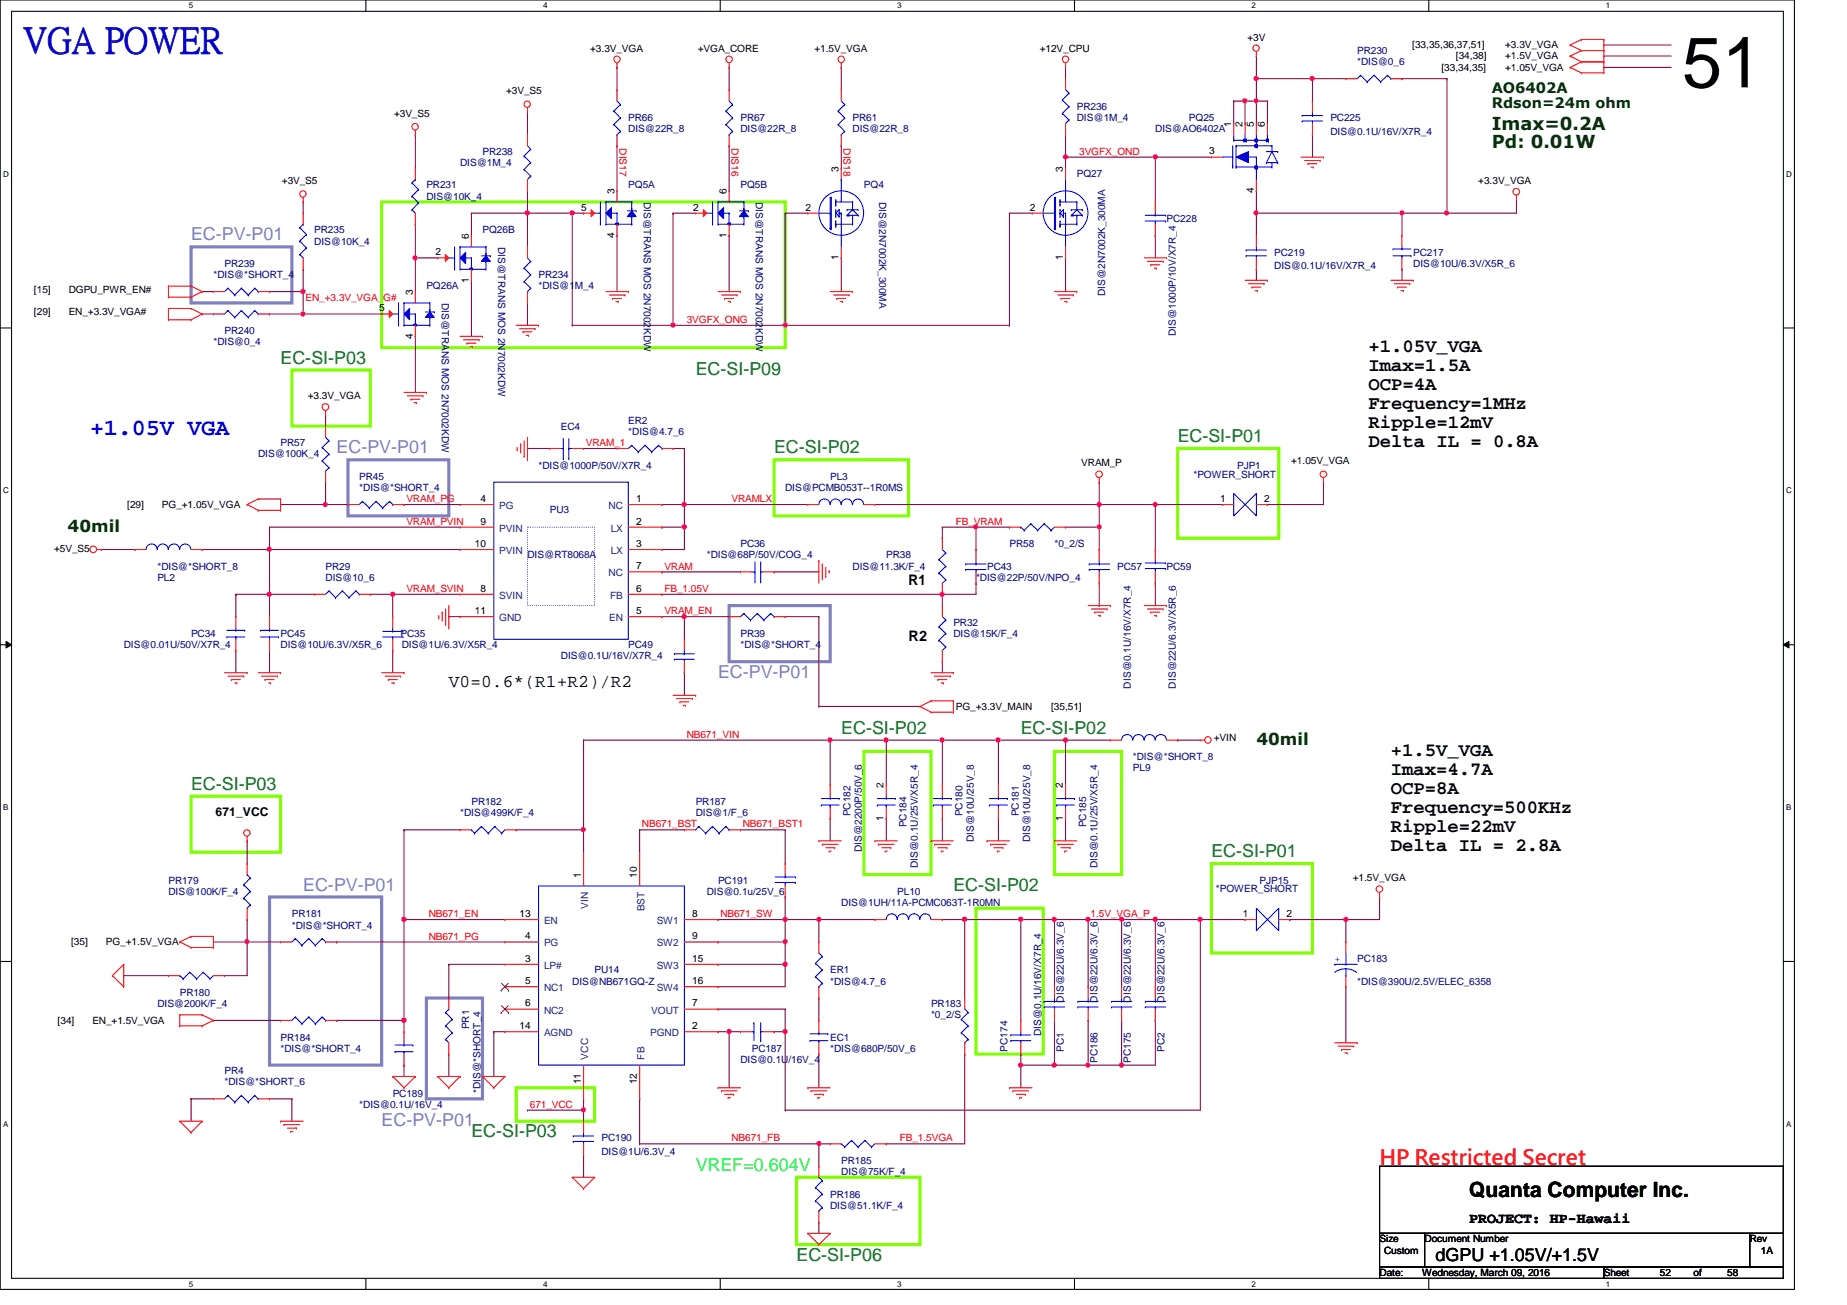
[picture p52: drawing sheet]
<svg xmlns="http://www.w3.org/2000/svg" width="297mm" height="210mm" viewBox="0 0 297 210" stroke-linecap="round" stroke-linejoin="round" font-family="sans-serif">
<defs><g id="words">
<text font-size="11.5" x="270.5" y="14.1">51</text>
<text font-size="5.8" fill="#0000a0" x="3.8" y="8.3">VGA POWER</text>
<text font-size="3.8" fill="#00f" x="14.5" y="69.9">+1.05V VGA</text>
<text font-size="3.4" fill="#f00" x="221.9" y="187.4">HP Restricted Secret</text>
<text font-size="3.4" x="236.3" y="192.5">Quanta Computer Inc.</text>
<g font-size="3">
<text x="220.1" y="56.6">+1.05V_VGA</text>
<text x="220.1" y="59.7">Imax=1.5A</text>
<text x="220.1" y="62.7">OCP=4A</text>
<text x="220.1" y="65.8">Frequency=1MHz</text>
<text x="220.1" y="68.8">Ripple=12mV</text>
<text x="220.1" y="71.9">Delta IL = 0.8A</text>
<text x="223.7" y="121.6">+1.5V_VGA</text>
<text x="223.7" y="124.6">Imax=4.7A</text>
<text x="223.7" y="127.7">OCP=8A</text>
<text x="223.7" y="130.7">Frequency=500KHz</text>
<text x="223.7" y="133.8">Ripple=22mV</text>
<text x="223.7" y="136.8">Delta IL = 2.8A</text>
</g>
<g font-size="2.9" fill="#004000">
<text x="239.9" y="20.9">Imax=0.2A</text>
<text x="239.9" y="23.8">Pd: 0.01W</text>
</g>
<g font-size="2.9" fill="#8080c0">
<text x="30.7" y="38.7">EC-PV-P01</text>
<text x="54.1" y="72.9">EC-PV-P01</text>
<text x="115.5" y="109">EC-PV-P01</text>
<text x="48.8" y="143.3">EC-PV-P01</text>
<text x="61.4" y="181.1">EC-PV-P01</text>
</g>
<g font-size="2.9" fill="#008000">
<text x="45.1" y="58.5">EC-SI-P03</text>
<text x="111.9" y="60.3">EC-SI-P09</text>
<text x="189.4" y="71.1">EC-SI-P01</text>
<text x="124.5" y="72.9">EC-SI-P02</text>
<text x="135.3" y="118">EC-SI-P02</text>
<text x="164.2" y="118">EC-SI-P02</text>
<text x="30.7" y="127">EC-SI-P03</text>
<text x="194.8" y="137.8">EC-SI-P01</text>
<text x="153.3" y="143.3">EC-SI-P02</text>
<text x="75.8" y="182.9">EC-SI-P03</text>
<text x="128.1" y="202.8">EC-SI-P06</text>
</g>
<g font-size="2.9">
<text x="72.2" y="110.5">V0=0.6*(R1+R2)/R2</text>
<text x="230.9" y="202.8">dGPU +1.05V/+1.5V</text>
</g>
<text font-size="2.9" fill="#00ff40" x="111.9" y="188.3">VREF=0.604V</text>
<g font-size="2.7" fill="#004000">
<text x="10.9" y="85.6">40mil</text>
<text x="202.1" y="119.9">40mil</text>
</g>
<g font-size="2.3" fill="#004000">
<text x="239.9" y="15">AO6402A</text>
<text x="239.9" y="17.3">Rdson=24m ohm</text>
</g>
<g font-size="2.3">
<text x="146.1" y="94.1">R1</text>
<text x="146.1" y="103.2">R2</text>
<text x="236.3" y="196.7">PROJECT: HP-Hawaii</text>
</g>
<text font-size="1.9" x="34.7" y="131.3">671_VCC</text>
<g font-size="1.6">
<text x="94.9" y="8.3">+3.3V_VGA</text>
<text x="112.2" y="8.3">+VGA_CORE</text>
<text x="131" y="8.3">+1.5V_VGA</text>
<text x="167.2" y="8.3">+12V_CPU</text>
<text x="200.6" y="6.5">+3V</text>
<text x="227.1" y="7.8">[33,35,36,37,51]</text>
<text x="231.8" y="11.4">[33,34,35]</text>
<text x="234.1" y="9.6">[34,38]</text>
<text x="242.1" y="7.8">+3.3V_VGA</text>
<text x="242.1" y="9.6">+1.5V_VGA</text>
<text x="242.1" y="11.4">+1.05V_VGA</text>
<text x="81.4" y="15.2">+3V_S5</text>
<text x="63.4" y="18.8">+3V_S5</text>
<text x="198" y="20.4" transform="rotate(-90 198 20.4)">1</text>
<text x="199.8" y="20.4" transform="rotate(-90 199.8 20.4)">2</text>
<text x="201.6" y="20.4" transform="rotate(-90 201.6 20.4)">5</text>
<text x="203.4" y="20.4" transform="rotate(-90 203.4 20.4)">6</text>
<text x="45.3" y="29.6">+3V_S5</text>
<text x="134.9" y="27.6" transform="rotate(-90 134.9 27.6)">3</text>
<text x="170.9" y="27.6" transform="rotate(-90 170.9 27.6)">3</text>
<text x="194.5" y="24.8">3</text>
<text x="237.7" y="29.6">+3.3V_VGA</text>
<text x="93.5" y="33.9">5</text>
<text x="98.8" y="31.2" transform="rotate(-90 98.8 31.2)">3</text>
<text x="111.5" y="33.9">2</text>
<text x="116.8" y="31.2" transform="rotate(-90 116.8 31.2)">6</text>
<text x="129.5" y="33.9">2</text>
<text x="165.6" y="33.9">2</text>
<text x="201.6" y="31" transform="rotate(-90 201.6 31)">4</text>
<text x="70" y="41.1">2</text>
<text x="75.4" y="38.4" transform="rotate(-90 75.4 38.4)">6</text>
<text x="98.8" y="38.2" transform="rotate(-90 98.8 38.2)">4</text>
<text x="116.8" y="38.2" transform="rotate(-90 116.8 38.2)">1</text>
<text x="134.9" y="41.9" transform="rotate(-90 134.9 41.9)">1</text>
<text x="170.9" y="41.9" transform="rotate(-90 170.9 41.9)">1</text>
<text x="5.5" y="47.1">[15]</text>
<text x="11" y="47.1">DGPU_PWR_EN#</text>
<text x="66.4" y="47.5" transform="rotate(-90 66.4 47.5)">3</text>
<text x="75.4" y="45.5" transform="rotate(-90 75.4 45.5)">1</text>
<text x="5.5" y="50.7">[29]</text>
<text x="11" y="50.7">EN_+3.3V_VGA#</text>
<text x="61" y="50.1">5</text>
<text x="66.4" y="54.5" transform="rotate(-90 66.4 54.5)">4</text>
<text x="49.5" y="64.2">+3.3V_VGA</text>
<text x="173.9" y="75">VRAM_P</text>
<text x="207.6" y="74.7">+1.05V_VGA</text>
<text x="20.4" y="81.7">[29]</text>
<text x="26" y="81.7">PG_+1.05V_VGA</text>
<text x="77.3" y="80.7">4</text>
<text x="102.3" y="80.7">1</text>
<text x="196.3" y="80.7">1</text>
<text x="203.3" y="80.7">2</text>
<text x="8.7" y="88.7">+5V_S5</text>
<text x="76.4" y="88">10</text>
<text x="77.3" y="84.4">9</text>
<text x="102.3" y="84.4">2</text>
<text x="102.3" y="88">3</text>
<text x="77.3" y="95.2">8</text>
<text x="102.3" y="95.2">6</text>
<text x="102.3" y="91.6">7</text>
<text x="76.4" y="98.8">11</text>
<text x="102.3" y="98.8">5</text>
<text x="153.7" y="114.2">PG_+3.3V_MAIN</text>
<text x="169" y="114.2">[35,51]</text>
<text x="195.2" y="119.2">+VIN</text>
<text x="142.1" y="126.8" transform="rotate(-90 142.1 126.8)">2</text>
<text x="170.9" y="126.8" transform="rotate(-90 170.9 126.8)">2</text>
<text x="142.1" y="132" transform="rotate(-90 142.1 132)">1</text>
<text x="170.9" y="132" transform="rotate(-90 170.9 132)">1</text>
<text x="93.4" y="141.2" transform="rotate(-90 93.4 141.2)">1</text>
<text x="102.4" y="141.2" transform="rotate(-90 102.4 141.2)">10</text>
<text x="217.5" y="141.8">+1.5V_VGA</text>
<text x="83.6" y="147.5">13</text>
<text x="111.3" y="147.5">8</text>
<text x="199.9" y="147.5">1</text>
<text x="206.9" y="147.5">2</text>
<text x="11.4" y="152.1">[35]</text>
<text x="17" y="152.1">PG_+1.5V_VGA</text>
<text x="84.5" y="151.1">4</text>
<text x="84.5" y="154.7">3</text>
<text x="111.3" y="151.1">9</text>
<text x="111.3" y="154.7">15</text>
<text x="84.5" y="158.3">5</text>
<text x="84.5" y="161.9">6</text>
<text x="111.3" y="158.3">16</text>
<text x="111.3" y="161.9">7</text>
<text x="9.3" y="164.7">[34]</text>
<text x="14.9" y="164.7">EN_+1.5V_VGA</text>
<text x="83.6" y="165.5">14</text>
<text x="111.3" y="165.5">2</text>
<text x="93.4" y="174.4" transform="rotate(-90 93.4 174.4)">11</text>
<text x="102.4" y="174.4" transform="rotate(-90 102.4 174.4)">12</text>
<text x="221.9" y="199.8">Size</text>
<text x="222.6" y="201.6">Custom</text>
<text x="229.1" y="199.8">Document Number</text>
<text x="281.4" y="199.8">Rev</text>
<text x="283.2" y="201.6">1A</text>
<text x="221.9" y="205.2">Date:</text>
<text x="228.7" y="205.2">Wednesday, March 09, 2016</text>
<text x="257.9" y="205.2">Sheet</text>
<text x="267" y="205.2">52</text>
<text x="272.4" y="205.2">of</text>
<text x="277.8" y="205.2">58</text>
</g>
<g font-size="1.6" fill="#000080">
<text x="218.3" y="8.7">PR230</text>
<text x="218.3" y="10.5">*DIS@0_6</text>
<text x="173.2" y="17.7">PR236</text>
<text x="101" y="19.5">PR66</text>
<text x="101" y="21.3">DIS@22R_8</text>
<text x="119.1" y="19.5">PR67</text>
<text x="119.1" y="21.3">DIS@22R_8</text>
<text x="137.1" y="19.5">PR61</text>
<text x="137.1" y="21.3">DIS@22R_8</text>
<text x="173.2" y="19.5">DIS@1M_4</text>
<text x="185.8" y="21.3">DIS@AO6402A</text>
<text x="191.2" y="19.5">PQ25</text>
<text x="213.9" y="19.5">PC225</text>
<text x="213.9" y="21.7">DIS@0.1U/16V/X7R_4</text>
<text x="74" y="26.7">DIS@1M_4</text>
<text x="77.6" y="24.9">PR238</text>
<text x="173.2" y="28.5">PQ27</text>
<text x="68.6" y="30.3">PR231</text>
<text x="68.6" y="32.1">DIS@10K_4</text>
<text x="101" y="30.3">PQ5A</text>
<text x="103.5" y="32.5" transform="rotate(90 103.5 32.5)">DIS@TRANS MOS 2N7002KDW</text>
<text x="119.1" y="30.3">PQ5B</text>
<text x="121.6" y="32.5" transform="rotate(90 121.6 32.5)">DIS@TRANS MOS 2N7002KDW</text>
<text x="138.9" y="30.3">PQ4</text>
<text x="141.4" y="32.5" transform="rotate(90 141.4 32.5)">DIS@2N7002K_300MA</text>
<text x="187.6" y="35.7">PC228</text>
<text x="50.5" y="37.5">PR235</text>
<text x="50.5" y="39.3">DIS@10K_4</text>
<text x="77.6" y="37.5">PQ26B</text>
<text x="80.1" y="39.7" transform="rotate(90 80.1 39.7)">DIS@TRANS MOS 2N7002KDW</text>
<text x="204.9" y="41.1">PC219</text>
<text x="227.3" y="41.1">PC217</text>
<text x="34.3" y="44.7">*DIS@*SHORT_4</text>
<text x="36.1" y="42.9">PR239</text>
<text x="68.6" y="46.5">PQ26A</text>
<text x="86.6" y="44.7">PR234</text>
<text x="86.6" y="46.5">*DIS@1M_4</text>
<text x="177.7" y="47.6" transform="rotate(-90 177.7 47.6)">DIS@2N7002K_300MA</text>
<text x="204.9" y="43.3">DIS@0.1U/16V/X7R_4</text>
<text x="227.3" y="42.9">DIS@10U/6.3V/X5R_6</text>
<text x="36.1" y="53.8">PR240</text>
<text x="71.1" y="48.7" transform="rotate(90 71.1 48.7)">DIS@TRANS MOS 2N7002KDW</text>
<text x="34.3" y="55.5">*DIS@0_4</text>
<text x="189.1" y="54.1" transform="rotate(-90 189.1 54.1)">DIS@1000P/10V/X7R_4</text>
<text x="45.1" y="71.8">PR57</text>
<text x="90.2" y="69.1">EC4</text>
<text x="101" y="68.2">ER2</text>
<text x="101" y="70">*DIS@4.7_6</text>
<text x="41.5" y="73.6">DIS@100K_4</text>
<text x="57.8" y="77.2">PR45</text>
<text x="86.6" y="75.4">*DIS@1000P/50V/X7R_4</text>
<text x="133.5" y="77.2">PL3</text>
<text x="191.9" y="76.8">*POWER_SHORT</text>
<text x="199" y="75.4">PJP1</text>
<text x="57.8" y="79">*DIS@*SHORT_4</text>
<text x="88.4" y="82.6">PU3</text>
<text x="126.3" y="79">DIS@PCMB053T--1R0MS</text>
<text x="84.8" y="89.8">DIS@RT8068A</text>
<text x="113.7" y="89.8">*DIS@68P/50V/COG_4</text>
<text x="119.1" y="88">PC36</text>
<text x="142.5" y="89.8">PR38</text>
<text x="162.3" y="88">PR58</text>
<text x="169.6" y="88">*0_2/S</text>
<text x="25.3" y="93.4">PL2</text>
<text x="25.3" y="91.6">*DIS@*SHORT_8</text>
<text x="52.4" y="91.6">PR29</text>
<text x="52.4" y="93.4">DIS@10_6</text>
<text x="137.1" y="91.6">DIS@11.3K/F_4</text>
<text x="157" y="93.4">*DIS@22P/50V/NPO_4</text>
<text x="158.7" y="91.6">PC43</text>
<text x="179.7" y="91.6">PC57</text>
<text x="187.6" y="91.6">PC59</text>
<text x="153.3" y="100.6">PR32</text>
<text x="19.9" y="104.3">DIS@0.01U/50V/X7R_4</text>
<text x="30.7" y="102.4">PC34</text>
<text x="45.1" y="102.4">PC45</text>
<text x="45.1" y="104.3">DIS@10U/6.3V/X5R_6</text>
<text x="64.4" y="102.4">PC35</text>
<text x="64.6" y="104.3">DIS@1U/6.3V/X5R_4</text>
<text x="90.2" y="106">DIS@0.1U/16V/X7R_4</text>
<text x="101" y="104.3">PC49</text>
<text x="119.1" y="102.4">PR39</text>
<text x="119.1" y="104.3">*DIS@*SHORT_4</text>
<text x="153.3" y="102.4">DIS@15K/F_4</text>
<text x="181.9" y="110.7" transform="rotate(-90 181.9 110.7)">DIS@0.1U/16V/X7R_4</text>
<text x="189.1" y="110.7" transform="rotate(-90 189.1 110.7)">DIS@22U/6.3V/X5R_6</text>
<text x="182.2" y="124.1">PL9</text>
<text x="182.2" y="122.3">*DIS@*SHORT_8</text>
<text x="74" y="131.3">*DIS@499K/F_4</text>
<text x="75.8" y="129.5">PR182</text>
<text x="111.9" y="129.5">PR187</text>
<text x="111.9" y="131.3">DIS@1/F_6</text>
<text x="136.8" y="131.3" transform="rotate(-90 136.8 131.3)">PC182</text>
<text x="154.8" y="131.3" transform="rotate(-90 154.8 131.3)">PC180</text>
<text x="163.8" y="131.3" transform="rotate(-90 163.8 131.3)">PC181</text>
<text x="138.6" y="137.1" transform="rotate(-90 138.6 137.1)">DIS@2200P/50V_6</text>
<text x="145.8" y="133.1" transform="rotate(-90 145.8 133.1)">PC184</text>
<text x="156.6" y="135.5" transform="rotate(-90 156.6 135.5)">DIS@10U/25V_8</text>
<text x="165.6" y="135.5" transform="rotate(-90 165.6 135.5)">DIS@10U/25V_8</text>
<text x="174.7" y="133.1" transform="rotate(-90 174.7 133.1)">PC185</text>
<text x="27.1" y="142.1">PR179</text>
<text x="27.1" y="143.9">DIS@100K/F_4</text>
<text x="113.7" y="143.9">DIS@0.1u/25V_6</text>
<text x="115.5" y="142.1">PC191</text>
<text x="144.3" y="143.9">PL10</text>
<text x="147.6" y="139.6" transform="rotate(-90 147.6 139.6)">DIS@0.1U/25V/X5R_4</text>
<text x="176.5" y="139.6" transform="rotate(-90 176.5 139.6)">DIS@0.1U/25V/X5R_4</text>
<text x="195.5" y="143.6">*POWER_SHORT</text>
<text x="202.6" y="142.1">PJP15</text>
<text x="46.9" y="147.5">PR181</text>
<text x="46.9" y="149.4">*DIS@*SHORT_4</text>
<text x="135.3" y="145.7">DIS@1UH/11A-PCMC063T-1R0MN</text>
<text x="218.3" y="154.7">PC183</text>
<text x="25.3" y="162">DIS@200K/F_4</text>
<text x="28.9" y="160.1">PR180</text>
<text x="92" y="158.4">DIS@NB671GQ-Z</text>
<text x="95.6" y="156.5">PU14</text>
<text x="133.5" y="156.5">ER1</text>
<text x="133.5" y="158.4">*DIS@4.7_6</text>
<text x="149.7" y="162">PR183</text>
<text x="171.1" y="161.2" transform="rotate(-90 171.1 161.2)">DIS@22U/6.3V_6</text>
<text x="176.5" y="161.2" transform="rotate(-90 176.5 161.2)">DIS@22U/6.3V_6</text>
<text x="181.9" y="161.2" transform="rotate(-90 181.9 161.2)">DIS@22U/6.3V_6</text>
<text x="187.3" y="161.2" transform="rotate(-90 187.3 161.2)">DIS@22U/6.3V_6</text>
<text x="218.3" y="158.4">*DIS@390U/2.5V/ELEC_6358</text>
<text x="45.1" y="167.4">PR184</text>
<text x="75.5" y="165.6" transform="rotate(-90 75.5 165.6)">PR1</text>
<text x="133.5" y="167.4">EC1</text>
<text x="149.7" y="163.7">*0_2/S</text>
<text x="167.5" y="166.7" transform="rotate(-90 167.5 166.7)">DIS@0.1U/16V/X7R_4</text>
<text x="36.1" y="172.8">PR4</text>
<text x="45.1" y="169.2">*DIS@*SHORT_4</text>
<text x="119.1" y="171">DIS@0.1U/16V_4</text>
<text x="120.9" y="169.2">PC187</text>
<text x="133.5" y="169.2">*DIS@680P/50V_6</text>
<text x="162" y="169.2" transform="rotate(-90 162 169.2)">PC174</text>
<text x="171.1" y="169.2" transform="rotate(-90 171.1 169.2)">PC1</text>
<text x="176.5" y="171" transform="rotate(-90 176.5 171)">PC186</text>
<text x="181.9" y="171" transform="rotate(-90 181.9 171)">PC175</text>
<text x="187.3" y="169.2" transform="rotate(-90 187.3 169.2)">PC2</text>
<text x="36.1" y="174.6">*DIS@*SHORT_6</text>
<text x="57.8" y="178.2">*DIS@0.1U/16V_4</text>
<text x="63.2" y="176.4">PC189</text>
<text x="77.3" y="175.9" transform="rotate(-90 77.3 175.9)">*DIS@*SHORT_4</text>
<text x="96.7" y="183.6">PC190</text>
<text x="96.7" y="185.8">DIS@1U/6.3V_4</text>
<text x="135.3" y="187.2">PR185</text>
<text x="135.3" y="189">DIS@75K/F_4</text>
<text x="133.5" y="192.6">PR186</text>
<text x="133.5" y="194.4">DIS@51.1K/F_4</text>
</g>
<g font-size="1.6" fill="#f00">
<text x="99.6" y="23.8" transform="rotate(90 99.6 23.8)">DIS17</text>
<text x="117.6" y="23.8" transform="rotate(90 117.6 23.8)">DIS16</text>
<text x="135.7" y="23.8" transform="rotate(90 135.7 23.8)">DIS18</text>
<text x="173.6" y="24.9">3VGFX_OND</text>
<text x="49.1" y="48.3">EN_+3.3V_VGA_G#</text>
<text x="110.4" y="51.9">3VGFX_ONG</text>
<text x="94.2" y="71.8">VRAM_1</text>
<text x="65.4" y="80.8">VRAM_PG</text>
<text x="117.6" y="80.8">VRAMLX</text>
<text x="65.4" y="84.4">VRAM_PVIN</text>
<text x="153.7" y="84.4">FB_VRAM</text>
<text x="65.4" y="95.2">VRAM_SVIN</text>
<text x="106.8" y="91.6">VRAM</text>
<text x="106.8" y="95.2">FB_1.05V</text>
<text x="106.8" y="98.8">VRAM_EN</text>
<text x="110.4" y="118.7">NB671_VIN</text>
<text x="103.2" y="133.1">NB671_BST</text>
<text x="119.5" y="133.1">NB671_BST1</text>
<text x="69" y="147.5">NB671_EN</text>
<text x="115.9" y="147.5">NB671_SW</text>
<text x="175.4" y="147.5">1.5V_VGA_P</text>
<text x="69" y="151.1">NB671_PG</text>
<text x="85.2" y="178.2">671_VCC</text>
<text x="117.6" y="183.6">NB671_FB</text>
<text x="144.7" y="183.6">FB_1.5VGA</text>
</g>
<g font-size="1.6" fill="#004080">
<text x="80.3" y="81.9">PG</text>
<text x="97.9" y="81.9">NC</text>
<text x="80.3" y="85.5">PVIN</text>
<text x="80.3" y="89.1">PVIN</text>
<text x="98.2" y="85.5">LX</text>
<text x="98.2" y="89.1">LX</text>
<text x="97.9" y="92.7">NC</text>
<text x="80.3" y="96.3">SVIN</text>
<text x="80.3" y="99.9">GND</text>
<text x="98" y="99.9">EN</text>
<text x="98.1" y="96.3">FB</text>
<text x="87.5" y="148.6">EN</text>
<text x="94.6" y="146.1" transform="rotate(-90 94.6 146.1)">VIN</text>
<text x="103.6" y="146.6" transform="rotate(-90 103.6 146.6)">BST</text>
<text x="105.6" y="148.6">SW1</text>
<text x="87.5" y="152.2">PG</text>
<text x="87.5" y="155.8">LP#</text>
<text x="105.6" y="152.2">SW2</text>
<text x="105.6" y="155.8">SW3</text>
<text x="87.5" y="159.4">NC1</text>
<text x="105.6" y="159.4">SW4</text>
<text x="87.5" y="163">NC2</text>
<text x="87.5" y="166.7">AGND</text>
<text x="104.6" y="166.7">PGND</text>
<text x="104.7" y="163">VOUT</text>
<text x="94.6" y="170.4" transform="rotate(-90 94.6 170.4)">VCC</text>
<text x="103.6" y="170.4" transform="rotate(-90 103.6 170.4)">FB</text>
</g>
<text font-size="1.6" fill="#00f" x="214.7" y="154.8">+</text>
<g font-size="1.3">
<text x="30.3" y="1.4">5</text>
<text x="87.3" y="1.4">4</text>
<text x="144.3" y="1.4">3</text>
<text x="201.3" y="1.4">2</text>
<text x="258.3" y="1.4">1</text>
<text x=".5" y="28.4">D</text>
<text x="287.3" y="28.4">D</text>
<text x=".5" y="79.3">C</text>
<text x="287.3" y="79.3">C</text>
<text x=".5" y="130.3">B</text>
<text x="287.3" y="130.3">B</text>
<text x=".5" y="181.2">A</text>
<text x="287.3" y="181.2">A</text>
<text x="30.3" y="207">5</text>
<text x="87.3" y="207">4</text>
<text x="144.3" y="207">3</text>
<text x="201.3" y="207">2</text>
<text x="258.3" y="207">1</text>
</g>
</g></defs>
<path d="M0 0h288.6v207.4h-288.6zM1.9 1.8h284.9v203.8h-284.9z" fill="none" stroke="#000" stroke-width=".17"/>
<g fill="#fff">
<path d="M30.3 .2h.7v1.4h-.7z"/>
<path d="M30.3 205.8h.7v1.4h-.7z"/>
</g>
<path d="M58.8 0v1.8M58.8 205.6v1.8" fill="none" stroke="#000" stroke-width=".17"/>
<g fill="#fff">
<path d="M87.3 .2h.7v1.4h-.7z"/>
<path d="M87.3 205.8h.7v1.4h-.7z"/>
</g>
<path d="M115.8 0v1.8M115.8 205.6v1.8" fill="none" stroke="#000" stroke-width=".17"/>
<g fill="#fff">
<path d="M144.3 .2h.7v1.4h-.7z"/>
<path d="M144.3 205.8h.7v1.4h-.7z"/>
</g>
<path d="M172.8 0v1.8M172.8 205.6v1.8" fill="none" stroke="#000" stroke-width=".17"/>
<g fill="#fff">
<path d="M201.3 .2h.7v1.4h-.7z"/>
<path d="M201.3 205.8h.7v1.4h-.7z"/>
</g>
<path d="M229.8 0v1.8M229.8 205.6v1.8" fill="none" stroke="#000" stroke-width=".17"/>
<g fill="#fff">
<path d="M258.3 .2h.6v1.4h-.6z"/>
<path d="M258.3 205.8h.6v1.4h-.6z"/>
<path d="M.5 27.3h.9v1.4h-.9z"/>
<path d="M287.3 27.3h.9v1.4h-.9z"/>
<path d="M.5 78.2h.9v1.4h-.9z"/>
<path d="M287.3 78.2h.9v1.4h-.9z"/>
</g>
<path d="M0 52.7h1.9M286.8 52.7h1.8" fill="none" stroke="#000" stroke-width=".17"/>
<g fill="#fff">
<path d="M.5 129.2h.8v1.4h-.8z"/>
<path d="M287.3 129.2h.8v1.4h-.8z"/>
</g>
<path d="M0 103.7h1.9M286.8 103.7h1.8" fill="none" stroke="#000" stroke-width=".17"/>
<path d="M1 103.2l.9 .5-.9 .5zM286.8 103.7l.9-.5v1z" fill="#000"/>
<path d="M1 103.2l.9 .5-.9 .5zM286.8 103.7l.9-.5v1z" fill="none" stroke="#000" stroke-width=".16"/>
<g fill="#fff">
<path d="M.5 180.1h.8v1.4h-.8z"/>
<path d="M287.3 180.1h.8v1.4h-.8z"/>
</g>
<path d="M0 154.6h1.9M286.8 154.6h1.8" fill="none" stroke="#000" stroke-width=".17"/>
<path d="M61.4 32.5h64.9v23.4h-64.9zM46.9 59.5h12.7v9h-12.7zM124.5 74h21.6v9h-21.6zM189.4 72.1h16.3v14.5h-16.3zM30.7 128.1h14.4v9h-14.4zM138.9 120.9h10.8v19.8h-10.8zM169.6 120.9h10.8v19.8h-10.8zM194.8 138.9h16.3v14.4h-16.3zM157 146.1h10.8v23.4h-10.8zM83 175h12.6v5.3h-12.6zM128.1 189.4h19.9v10.8h-19.9z" fill="none" stroke="#80ff00" stroke-width=".51"/>
<path d="M30.7 39.7h16.2v9h-16.2zM56 74h16.2v9h-16.2zM117.3 97.4h16.2v9h-16.2zM43.3 144.3h18.1v27h-18.1zM68.6 160.5h9v16.2h-9z" fill="none" stroke="#8080c0" stroke-width=".51"/>
<path d="M257.9 7.2h.1M257.9 9h.1M257.9 10.8h.1M257.9 7.2h10.9M257.9 9h10.9M257.9 10.8h10.9M75.8 34.3h.1M75.8 34.3h9" fill="none" stroke="#800040" stroke-width=".17"/>
<circle cx="84.8" cy="34.2" r=".34" fill="#f0f"/>
<circle cx="84.8" cy="34.2" r=".34" fill="none" stroke="#f0f" stroke-width=".17"/>
<path d="M198.4 16.3h.1M198.4 16.3v3.6M198.4 16.3h1.8M84.8 30.7h.1M84.8 34.3h.1M84.8 30.7v9M84.8 34.3h7.2" fill="none" stroke="#800040" stroke-width=".17"/>
<circle cx="200.2" cy="16.2" r=".36" fill="#f0f"/>
<circle cx="200.2" cy="16.2" r=".36" fill="none" stroke="#f0f" stroke-width=".17"/>
<path d="M200.2 16.3h.1M200.2 16.3v3.6M200.2 16.3h1.9M202.1 16.3h.1M202.1 16.3v3.6" fill="none" stroke="#800040" stroke-width=".17"/>
<circle cx="202" cy="16.2" r=".34" fill="#f0f"/>
<circle cx="202" cy="16.2" r=".34" fill="none" stroke="#f0f" stroke-width=".17"/>
<g fill="none" stroke="#800040" stroke-width=".17">
<path d="M202.1 16.3h.1M202.1 12.7h.1M202.1 16.3h1.7M202.1 12.7v3.6M203.8 16.3h.1M203.8 16.3v3.6M211.1 12.7h.1M211.1 12.7h5.3M92 34.3h.1M92 34.3v18M108.2 34.3h.1M108.2 34.3h3.7"/>
<path d="M108.2 34.3v18h-16.2M92 52.3h.1"/>
</g>
<circle cx="92" cy="34.2" r=".36" fill="#f0f"/>
<circle cx="92" cy="34.2" r=".36" fill="none" stroke="#f0f" stroke-width=".17"/>
<path d="M92 34.3h.1M92 34.3h1.8M202.1 34.3h.1M202.1 34.3h23.4" fill="none" stroke="#800040" stroke-width=".17"/>
<circle cx="225.5" cy="34.2" r=".34" fill="#f0f"/>
<circle cx="225.5" cy="34.2" r=".34" fill="none" stroke="#f0f" stroke-width=".17"/>
<circle cx="202" cy="34.2" r=".34" fill="#f0f"/>
<circle cx="202" cy="34.2" r=".34" fill="none" stroke="#f0f" stroke-width=".17"/>
<path d="M232.7 12.7h.1M232.7 12.7v21.6" fill="none" stroke="#800040" stroke-width=".17"/>
<circle cx="232.7" cy="34.2" r=".34" fill="#f0f"/>
<circle cx="232.7" cy="34.2" r=".34" fill="none" stroke="#f0f" stroke-width=".17"/>
<path d="M202.1 9h.1M202.1 12.7h.1M202.1 12.7h9M202.1 9v3.7M225.5 12.7h.1M225.5 12.7h7.2M225.5 34.3h.1M225.5 34.3h7.2" fill="none" stroke="#800040" stroke-width=".17"/>
<circle cx="211" cy="12.6" r=".34" fill="#f0f"/>
<circle cx="211" cy="12.6" r=".34" fill="none" stroke="#f0f" stroke-width=".17"/>
<circle cx="202" cy="12.6" r=".34" fill="#f0f"/>
<circle cx="202" cy="12.6" r=".34" fill="none" stroke="#f0f" stroke-width=".17"/>
<path d="M171.4 25.3h.1M171.4 25.3h14.4" fill="none" stroke="#800040" stroke-width=".17"/>
<circle cx="185.8" cy="25.2" r=".34" fill="#f0f"/>
<circle cx="185.8" cy="25.2" r=".34" fill="none" stroke="#f0f" stroke-width=".17"/>
<circle cx="171.4" cy="25.2" r=".34" fill="#f0f"/>
<circle cx="171.4" cy="25.2" r=".34" fill="none" stroke="#f0f" stroke-width=".17"/>
<g fill="none" stroke="#800040" stroke-width=".17">
<path d="M84.8 18h.1M84.8 18v3.7M99.2 10.8h.1M99.2 10.8v3.6M117.3 10.8h.1M117.3 10.8v3.6M135.3 10.8h.1M135.3 10.8v3.6M171.4 10.8h.1M171.4 10.8v1.9M211.1 12.7h.1M211.1 12.7v3.6"/>
<path d="M75.8 34.3h.1M75.8 34.3v3.6M99.2 37.9h.1M99.2 37.9v9M117.3 37.9h.1M117.3 37.9v9M126.3 34.3h.1M126.3 34.3h3.6M126.3 34.3v18h36M162.3 34.3h.1M162.3 34.3h3.7M162.3 34.3v18"/>
<path d="M171.4 25.3h.1M171.4 21.7h.1M171.4 21.7v5.4M185.8 37.9h.1M185.8 25.3h.1M185.8 25.3v7.2M185.8 37.9v3.6M185.8 25.3h9M202.1 30.7h.1M202.1 34.3h.1M202.1 30.7v7.2M211.1 21.7h.1"/>
<path d="M211.1 21.7v3.6M225.5 34.3h.1M225.5 34.3v3.6M232.7 34.3h.1M243.9 32.1h.1M243.9 32.1v2.2h-11.2M75.8 45.1h.1M75.8 45.1v9M84.8 48.7h.1M84.8 48.7v3.6M135.3 41.5h.1M135.3 41.5v5.4"/>
<path d="M162.3 52.3h.1M171.4 41.5h.1M171.4 41.5v5.4M202.1 43.3h.1M202.1 43.3v1.8M225.5 43.3h.1M225.5 43.3v1.8"/>
</g>
<circle cx="126.3" cy="52.3" r=".34" fill="#f0f"/>
<circle cx="126.3" cy="52.3" r=".34" fill="none" stroke="#f0f" stroke-width=".17"/>
<path d="M99.2 23.5h.1M99.2 23.5v7.2M117.3 23.5h.1M117.3 23.5v7.2M135.3 23.5h.1M135.3 23.5v3.6M108.2 52.3h.1M108.2 52.3h18.1" fill="none" stroke="#800040" stroke-width=".17"/>
<circle cx="108.2" cy="52.3" r=".34" fill="#f0f"/>
<circle cx="108.2" cy="52.3" r=".34" fill="none" stroke="#f0f" stroke-width=".17"/>
<path d="M66.8 41.5h.1M66.8 41.5v5.4M66.8 41.5h3.6" fill="none" stroke="#800040" stroke-width=".17"/>
<circle cx="66.8" cy="41.5" r=".34" fill="#f0f"/>
<circle cx="66.8" cy="41.5" r=".34" fill="none" stroke="#f0f" stroke-width=".17"/>
<g fill="none" stroke="#800040" stroke-width=".17">
<path d="M66.8 36.1h.1M66.8 21.7h.1M66.8 21.7v5.4M66.8 36.1v5.4M32.5 50.5h.1M32.5 46.9h.1M32.5 50.5h1.8M32.5 46.9h1.8M43.3 46.9h.1M43.3 50.5h.1M43.3 50.5h5.5M43.3 46.9h5.5"/>
<path d="M48.8 43.3h.1M48.8 50.5h.1M48.8 43.3v7.2"/>
</g>
<circle cx="48.7" cy="46.9" r=".35" fill="#f0f"/>
<circle cx="48.7" cy="46.9" r=".35" fill="none" stroke="#f0f" stroke-width=".17"/>
<path d="M48.8 32.5h.1M48.8 32.5v1.8M48.8 50.5h.1M48.8 50.5h12.6" fill="none" stroke="#800040" stroke-width=".17"/>
<circle cx="48.7" cy="50.5" r=".34" fill="#f0f"/>
<circle cx="48.7" cy="50.5" r=".34" fill="none" stroke="#f0f" stroke-width=".17"/>
<path d="M151.5 84.8h.1M151.5 84.8h5.5M207.4 147.9h.1M207.4 147.9h9M216.4 158.7h.1M216.4 158.7v9M221.9 144.3h.1M221.9 144.3v3.6" fill="none" stroke="#800040" stroke-width=".17"/>
<circle cx="156.9" cy="84.7" r=".34" fill="#f0f"/>
<circle cx="156.9" cy="84.7" r=".34" fill="none" stroke="#f0f" stroke-width=".17"/>
<path d="M151.5 86.6h.1M151.5 84.8v1.8M157 88.4h.1M162.3 84.8h.1M162.3 84.8h-5.3v3.6M171.4 84.8h5.4M176.8 84.8h.1M176.8 88.4h.1M176.8 84.8v3.6" fill="none" stroke="#800040" stroke-width=".17"/>
<circle cx="176.8" cy="84.7" r=".34" fill="#f0f"/>
<circle cx="176.8" cy="84.7" r=".34" fill="none" stroke="#f0f" stroke-width=".17"/>
<path d="M108.2 72.1h.1M108.2 72.1h1.9M110.1 72.1h.1M110.1 72.1v9.1M16.3 88.4h.1M16.3 88.4h5.4M43.3 84.8h.1M43.3 84.8v3.6" fill="none" stroke="#800040" stroke-width=".17"/>
<circle cx="110" cy="81.1" r=".36" fill="#f0f"/>
<circle cx="110" cy="81.1" r=".36" fill="none" stroke="#f0f" stroke-width=".17"/>
<g fill="none" stroke="#800040" stroke-width=".17">
<path d="M84.8 72.1h.1M84.8 72.1h3.6M32.5 88.4h.1M32.5 88.4h10.8M65 81.2h.1M65 81.2h9M72.2 99.2h.1M72.2 99.2h1.8M106.5 92h.1M106.5 95.6h.1M106.5 92h12.6M106.5 95.6h45"/>
<path d="M110.1 81.2h.1M110.1 81.2v3.6M110.1 81.2h19.8M124.5 92h.1M124.5 92h7.2M131.7 99.2h.1M131.7 99.2v14.4M176.8 84.8h.1M176.8 97.4h.1M176.8 81.2v3.6M176.8 93.8v3.6M185.8 81.2h.1"/>
<path d="M185.8 93.8h.1M185.8 81.2v7.2M185.8 93.8v3.6"/>
</g>
<circle cx="151.5" cy="95.6" r=".34" fill="#f0f"/>
<circle cx="151.5" cy="95.6" r=".34" fill="none" stroke="#f0f" stroke-width=".17"/>
<path d="M43.3 88.4h.1M43.3 88.4h30.7M110.1 99.2h.1M110.1 99.2v3.6M63.2 104.6h.1M63.2 104.6v3.6M110.1 108.2h.1M110.1 108.2v3.6" fill="none" stroke="#800040" stroke-width=".17"/>
<circle cx="43.3" cy="88.3" r=".34" fill="#f0f"/>
<circle cx="43.3" cy="88.3" r=".34" fill="none" stroke="#f0f" stroke-width=".17"/>
<path d="M43.3 88.4h.1M43.3 88.4v7.2" fill="none" stroke="#800040" stroke-width=".17"/>
<circle cx="43.3" cy="95.6" r=".34" fill="#f0f"/>
<circle cx="43.3" cy="95.6" r=".34" fill="none" stroke="#f0f" stroke-width=".17"/>
<path d="M106.5 84.8h.1M106.5 84.8h3.6M151.5 95.6h.1M151.5 95.6v1.8" fill="none" stroke="#800040" stroke-width=".17"/>
<circle cx="110" cy="84.7" r=".36" fill="#f0f"/>
<circle cx="110" cy="84.7" r=".36" fill="none" stroke="#f0f" stroke-width=".17"/>
<path d="M37.9 95.6h.1M37.9 95.6v3.6M106.5 81.2h.1M106.5 81.2h3.6M110.1 84.8h.1M110.1 84.8v3.6M140.7 81.2h36.1M176.8 81.2h.1M151.5 106.4h.1M151.5 106.4v1.8" fill="none" stroke="#800040" stroke-width=".17"/>
<circle cx="176.8" cy="81.1" r=".34" fill="#f0f"/>
<circle cx="176.8" cy="81.1" r=".34" fill="none" stroke="#f0f" stroke-width=".17"/>
<path d="M37.9 95.6h.1M37.9 95.6h5.4M59.6 95.6h.1M59.6 95.6h14.4M63.2 95.6h.1M63.2 95.6v3.6M106.5 88.4h.1M106.5 88.4h3.6M126.3 99.2h.1M126.3 99.2h5.4" fill="none" stroke="#800040" stroke-width=".17"/>
<circle cx="63.2" cy="95.6" r=".34" fill="#f0f"/>
<circle cx="63.2" cy="95.6" r=".34" fill="none" stroke="#f0f" stroke-width=".17"/>
<path d="M43.3 84.8h.1M43.3 84.8h30.7M106.5 99.2h.1M106.5 99.2h10.8M110.1 99.2h.1M131.7 113.6h.1M131.7 113.6h16.3" fill="none" stroke="#800040" stroke-width=".17"/>
<circle cx="110" cy="99.2" r=".36" fill="#f0f"/>
<circle cx="110" cy="99.2" r=".36" fill="none" stroke="#f0f" stroke-width=".17"/>
<g fill="none" stroke="#800040" stroke-width=".17">
<path d="M52.4 66.8h.1M52.4 77.6h.1M52.4 66.8v1.7M52.4 77.6v3.6M176.8 77.6h.1M176.8 77.6v3.6M43.3 95.6h.1M43.3 95.6v3.6M45.1 81.2h.1M45.1 81.2h10.9M52.4 81.2h.1M185.8 81.2h.1"/>
<path d="M185.8 81.2h10.8M203.8 81.2h.1M203.8 81.2h9M37.9 104.6h.1M37.9 104.6v3.6M43.3 104.6h.1M43.3 104.6v3.6"/>
</g>
<circle cx="52.3" cy="81.1" r=".34" fill="#f0f"/>
<circle cx="52.3" cy="81.1" r=".34" fill="none" stroke="#f0f" stroke-width=".17"/>
<path d="M93.8 72.1h.1M93.8 72.1h5.4M151.5 95.6h.1M157 93.8h.1M157 93.8v1.8h-5.5M176.8 81.2h.1M176.8 81.2h9" fill="none" stroke="#800040" stroke-width=".17"/>
<circle cx="185.8" cy="81.1" r=".34" fill="#f0f"/>
<circle cx="185.8" cy="81.1" r=".34" fill="none" stroke="#f0f" stroke-width=".17"/>
<path d="M212.8 77.6h.1M212.8 77.6v3.6M43.3 95.6h.1M43.3 95.6h7.2M216.4 147.9h.1M216.4 147.9v3.6M216.4 147.9h5.5" fill="none" stroke="#800040" stroke-width=".17"/>
<circle cx="216.4" cy="147.9" r=".34" fill="#f0f"/>
<circle cx="216.4" cy="147.9" r=".34" fill="none" stroke="#f0f" stroke-width=".17"/>
<path d="M66.8 54.1h.1M66.8 54.1v9M155.1 147.9h.1M155.1 147.9v12.6M155.1 169.5h.1M155.1 169.5v14.5" fill="none" stroke="#800040" stroke-width=".17"/>
<circle cx="155.1" cy="147.9" r=".36" fill="#f0f"/>
<circle cx="155.1" cy="147.9" r=".36" fill="none" stroke="#f0f" stroke-width=".17"/>
<path d="M189.4 119h.1M189.4 119h3.6M65 147.9h.1M65 147.9v16.2M155.1 147.9h9.1M164.2 147.9h.1M93.8 176.7h.1M93.8 176.7v1.9" fill="none" stroke="#800040" stroke-width=".17"/>
<circle cx="64.9" cy="164.1" r=".37" fill="#f0f"/>
<circle cx="64.9" cy="164.1" r=".37" fill="none" stroke="#f0f" stroke-width=".17"/>
<circle cx="65" cy="147.9" r=".36" fill="#f0f"/>
<circle cx="65" cy="147.9" r=".36" fill="none" stroke="#f0f" stroke-width=".17"/>
<g fill="none" stroke="#800040" stroke-width=".17">
<path d="M93.8 119h.1M93.8 119h39.7M39.7 151.5h.1M39.7 151.5h5.4M54.1 151.5h.1M54.1 151.5h27.1M72.2 155.1h.1M72.2 155.1h9M72.2 155.1v5.4M30.7 176.7h.1M30.7 176.7v3.6M30.7 176.7h3.6"/>
<path d="M43.3 176.7h.1M43.3 176.7h3.6M46.9 176.7h.1M46.9 176.7v3.6M54.1 164.1h.1M54.1 164.1h10.9M65 164.1h.1M65 164.1v1.8M72.2 169.5h.1M72.2 169.5v3.6"/>
</g>
<circle cx="133.5" cy="119" r=".35" fill="#f0f"/>
<circle cx="133.5" cy="119" r=".35" fill="none" stroke="#f0f" stroke-width=".17"/>
<g fill="none" stroke="#800040" stroke-width=".17">
<path d="M133.5 119h.1M133.5 119v7.2M133.5 119h9M142.5 119h.1M142.5 119v7.2M171.4 119h.1M171.4 119h7.2M133.5 131.7h.1M133.5 131.7v3.6M142.5 131.7h.1M142.5 131.7v3.6M169.6 147.9h.1"/>
<path d="M169.6 147.9v10.8M131.7 160.5h.1M131.7 160.5v3.6M131.7 184h.1M131.7 196.6h.1M131.7 184v3.6M131.7 196.6v1.8"/>
</g>
<circle cx="169.5" cy="147.9" r=".34" fill="#f0f"/>
<circle cx="169.5" cy="147.9" r=".34" fill="none" stroke="#f0f" stroke-width=".17"/>
<path d="M169.6 164.1h.1M169.6 164.1v7.2" fill="none" stroke="#800040" stroke-width=".17"/>
<circle cx="169.5" cy="171.3" r=".34" fill="#f0f"/>
<circle cx="169.5" cy="171.3" r=".34" fill="none" stroke="#f0f" stroke-width=".17"/>
<path d="M164.2 171.3h.1M164.2 171.3v3.7" fill="none" stroke="#800040" stroke-width=".17"/>
<circle cx="164.1" cy="171.3" r=".36" fill="#f0f"/>
<circle cx="164.1" cy="171.3" r=".36" fill="none" stroke="#f0f" stroke-width=".17"/>
<path d="M131.7 147.9h.1M131.7 147.9h9M131.7 147.9v3.6" fill="none" stroke="#800040" stroke-width=".17"/>
<circle cx="131.7" cy="147.9" r=".34" fill="#f0f"/>
<circle cx="131.7" cy="147.9" r=".34" fill="none" stroke="#f0f" stroke-width=".17"/>
<path d="M115.5 151.5h.1M115.5 151.5h10.8M126.3 155.1h.1M126.3 155.1v3.6M131.7 169.5h.1M131.7 169.5v5.5" fill="none" stroke="#800040" stroke-width=".17"/>
<circle cx="126.3" cy="155.1" r=".35" fill="#f0f"/>
<circle cx="126.3" cy="155.1" r=".35" fill="none" stroke="#f0f" stroke-width=".17"/>
<path d="M115.5 155.1h.1M115.5 158.7h.1M115.5 155.1h10.8M115.5 158.7h10.8M126.3 147.9h.1M126.3 147.9h5.4M115.5 162.3h.1M115.5 162.3h10.8M126.3 165.9h.1M126.3 165.9v12.7" fill="none" stroke="#800040" stroke-width=".17"/>
<circle cx="126.3" cy="165.9" r=".34" fill="#f0f"/>
<circle cx="126.3" cy="165.9" r=".34" fill="none" stroke="#f0f" stroke-width=".17"/>
<path d="M193 147.9h.1M193 147.9v30.7h-66.7M126.3 178.6h.1" fill="none" stroke="#800040" stroke-width=".17"/>
<circle cx="193" cy="147.9" r=".34" fill="#f0f"/>
<circle cx="193" cy="147.9" r=".34" fill="none" stroke="#f0f" stroke-width=".17"/>
<g fill="none" stroke="#800040" stroke-width=".17">
<path d="M93.8 119h.1M93.8 119v18.1M83 133.5h.1M83 133.5h10.8M93.8 133.5h.1M102.9 133.5h.1M102.9 133.5v3.6M102.9 133.5h7.2M119.1 133.5h.1M119.1 133.5h7.2M126.3 133.5h.1M126.3 133.5v5.4"/>
<path d="M126.3 144.3h.1M126.3 144.3v3.6M164.2 147.9h.1M164.2 147.9h5.4M185.8 147.9h.1M185.8 147.9h7.2M115.5 165.9h.1M115.5 165.9h1.8M117.3 165.9h.1M117.3 165.9v9.1"/>
</g>
<circle cx="93.8" cy="133.4" r=".34" fill="#f0f"/>
<circle cx="93.8" cy="133.4" r=".34" fill="none" stroke="#f0f" stroke-width=".17"/>
<g fill="none" stroke="#800040" stroke-width=".17">
<path d="M142.5 119h.1M142.5 119h9M65 133.5h.1M65 133.5h9M65 133.5v14.4M65 147.9h.1M65 147.9h16.2M65 171.3h.1M65 171.3v1.8M79.4 165.9h.1M79.4 165.9v7.2M79.4 165.9h1.8"/>
<path d="M93.8 185.8h.1M93.8 185.8v3.6"/>
</g>
<circle cx="151.5" cy="119" r=".35" fill="#f0f"/>
<circle cx="151.5" cy="119" r=".35" fill="none" stroke="#f0f" stroke-width=".17"/>
<circle cx="142.5" cy="119" r=".35" fill="#f0f"/>
<circle cx="142.5" cy="119" r=".35" fill="none" stroke="#f0f" stroke-width=".17"/>
<g fill="none" stroke="#800040" stroke-width=".17">
<path d="M151.5 119h.1M151.5 119v7.2M151.5 119h9.1M160.6 119h.1M160.6 119v7.2M151.5 131.7h.1M151.5 131.7v3.6M160.6 131.7h.1M160.6 131.7v3.6M126.3 147.9h.1M126.3 151.5h.1M126.3 147.9v7.2"/>
<path d="M151.5 147.9h3.6M155.1 147.9h.1"/>
</g>
<circle cx="126.3" cy="151.5" r=".34" fill="#f0f"/>
<circle cx="126.3" cy="151.5" r=".34" fill="none" stroke="#f0f" stroke-width=".17"/>
<path d="M175 147.9h.1M175 147.9v10.8" fill="none" stroke="#800040" stroke-width=".17"/>
<circle cx="175" cy="147.9" r=".34" fill="#f0f"/>
<circle cx="175" cy="147.9" r=".34" fill="none" stroke="#f0f" stroke-width=".17"/>
<path d="M169.6 147.9h.1M169.6 147.9h5.4M175 164.1h.1M175 164.1v7.2" fill="none" stroke="#800040" stroke-width=".17"/>
<circle cx="175" cy="171.3" r=".34" fill="#f0f"/>
<circle cx="175" cy="171.3" r=".34" fill="none" stroke="#f0f" stroke-width=".17"/>
<path d="M180.4 147.9h.1M180.4 147.9v10.8M169.6 171.3h.1M175 171.3h.1M180.4 164.1h.1M180.4 164.1v7.2h-10.8" fill="none" stroke="#800040" stroke-width=".17"/>
<circle cx="180.4" cy="147.9" r=".34" fill="#f0f"/>
<circle cx="180.4" cy="147.9" r=".34" fill="none" stroke="#f0f" stroke-width=".17"/>
<path d="M115.5 147.9h.1M115.5 147.9h10.8M175 147.9h.1M175 147.9h5.4" fill="none" stroke="#800040" stroke-width=".17"/>
<circle cx="126.3" cy="147.9" r=".34" fill="#f0f"/>
<circle cx="126.3" cy="147.9" r=".34" fill="none" stroke="#f0f" stroke-width=".17"/>
<path d="M117.3 165.9h.1M117.3 165.9h1.8" fill="none" stroke="#800040" stroke-width=".17"/>
<circle cx="117.3" cy="165.9" r=".34" fill="#f0f"/>
<circle cx="117.3" cy="165.9" r=".34" fill="none" stroke="#f0f" stroke-width=".17"/>
<path d="M164.2 147.9h.1M164.2 147.9v16.2M124.5 165.9h.1M126.3 162.3h.1M126.3 162.3v3.6h-1.8M164.2 169.5h.1M164.2 169.5v1.8M131.7 184h.1M131.7 184h1.8" fill="none" stroke="#800040" stroke-width=".17"/>
<circle cx="164.1" cy="147.9" r=".36" fill="#f0f"/>
<circle cx="164.1" cy="147.9" r=".36" fill="none" stroke="#f0f" stroke-width=".17"/>
<path d="M164.2 171.3h.1M164.2 171.3h5.4M102.9 184h.1M102.9 184h28.8M142.5 184h.1M142.5 184h12.6" fill="none" stroke="#800040" stroke-width=".17"/>
<circle cx="131.7" cy="183.9" r=".34" fill="#f0f"/>
<circle cx="131.7" cy="183.9" r=".34" fill="none" stroke="#f0f" stroke-width=".17"/>
<path d="M34.3 151.5h.1M34.3 151.5h5.4M34.3 164.1h.1M34.3 164.1h10.8M102.9 176.7h.1M102.9 176.7v7.3" fill="none" stroke="#800040" stroke-width=".17"/>
<circle cx="39.7" cy="151.5" r=".34" fill="#f0f"/>
<circle cx="39.7" cy="151.5" r=".34" fill="none" stroke="#f0f" stroke-width=".17"/>
<g fill="none" stroke="#800040" stroke-width=".17">
<path d="M39.7 135.3h.1M39.7 135.3v3.6M19.9 156.9h.1M19.9 156.9h7.2M36.1 156.9h.1M39.7 147.9h.1M39.7 151.5h.1M39.7 147.9v9h-3.6M84.8 178.6h.1M84.8 178.6h9M180.4 171.3h.1M185.8 164.1h.1"/>
<path d="M185.8 164.1v7.2h-5.4"/>
</g>
<circle cx="180.4" cy="171.3" r=".34" fill="#f0f"/>
<circle cx="180.4" cy="171.3" r=".34" fill="none" stroke="#f0f" stroke-width=".17"/>
<path d="M185.8 147.9h.1M185.8 147.9v10.8" fill="none" stroke="#800040" stroke-width=".17"/>
<circle cx="185.8" cy="147.9" r=".34" fill="#f0f"/>
<circle cx="185.8" cy="147.9" r=".34" fill="none" stroke="#f0f" stroke-width=".17"/>
<path d="M171.4 119h.1M171.4 119v7.2M171.4 131.7h.1M171.4 131.7v3.6M180.4 147.9h.1M180.4 147.9h5.4" fill="none" stroke="#800040" stroke-width=".17"/>
<circle cx="171.3" cy="119" r=".35" fill="#f0f"/>
<circle cx="171.3" cy="119" r=".35" fill="none" stroke="#f0f" stroke-width=".17"/>
<path d="M160.6 119h.1M160.6 119h10.8" fill="none" stroke="#800040" stroke-width=".17"/>
<circle cx="160.5" cy="119" r=".35" fill="#f0f"/>
<circle cx="160.5" cy="119" r=".35" fill="none" stroke="#f0f" stroke-width=".17"/>
<path d="M93.8 178.6h.1M93.8 178.6v1.7" fill="none" stroke="#800040" stroke-width=".17"/>
<circle cx="93.8" cy="178.5" r=".34" fill="#f0f"/>
<circle cx="93.8" cy="178.5" r=".34" fill="none" stroke="#f0f" stroke-width=".17"/>
<path d="M193 147.9h.1M193 147.9h7.2" fill="none" stroke="#800040" stroke-width=".17"/>
<g fill="none" stroke="#f00" stroke-width=".17">
<path d="M84.8 18h.1M84.8 17.3v.7M99.2 10.8h.1M99.2 10.1v.7M117.3 10.8h.1M117.3 14.4h.1M117.3 10.1v.7M117.3 14.4v1.9M135.3 10.8h.1M135.3 14.4h.1M135.3 10.1v.7M135.3 14.4v1.9"/>
<path d="M171.4 10.8h.1M171.4 12.7h.1M171.4 10.1v.7M171.4 12.7v1.7M171.4 19.9v1.8M202.1 9h.1M202.1 8.3v.7M216.4 12.7h.1M216.4 12.7h1.9M223.7 12.7h1.8M225.5 12.7h.1M252.5 7.2h.1"/>
<path d="M252.5 9h.1M252.5 10.8h.1M252.5 7.2l1.8 .9M252.5 9l1.8 .9M252.5 10.8l1.8 .9M254.3 6.3h.1M254.3 8.1h.1M254.3 9.9h.1M254.3 11.7h.1M254.3 6.3l-1.8 .9M254.3 6.3h3.6M254.3 8.1h3.6"/>
<path d="M254.3 8.1l-1.8 .9M254.3 9.9h3.6M254.3 9.9l-1.8 .9M254.3 11.7h3.6M257.9 6.3h.1M257.9 8.1h.1M257.9 9.9h.1M257.9 11.7h.1M257.9 6.3v5.4M48.8 32.5h.1M48.8 34.3h.1M48.8 31.7v.8"/>
<path d="M48.8 34.3v1.8M66.8 21.7h.1M66.8 21v.7M117.3 23.5h.1M117.3 21.7v1.8M135.3 23.5h.1M135.3 21.7v1.8M171.4 21.7h.1M209.3 25.3h3.5M209.8 25.8h2.5M210.4 26.3h.1M210.4 26.3h1.4"/>
<path d="M210.9 26.9h.3M211.2 26.9h.1M212.3 25.8h.1M212.8 25.3h.1M225.5 37.9h.1M225.5 37.9v1.8M243.9 32.1h.1M243.9 31.4v.7M27.1 49.6h.1M27.1 51.4h.1M27.1 46h.1M27.1 47.8h.1"/>
<path d="M27.1 51.4h3.6M27.1 49.6h3.6M27.1 46v1.8M27.1 49.6v1.8M27.1 47.8h3.6M27.1 46h3.6M30.7 51.4h.1M30.7 49.6h.1M30.7 47.8h.1M30.7 46h.1M30.7 49.6l1.8 .9M30.7 46l1.8 .9"/>
<path d="M32.5 50.5h.1M32.5 46.9h.1M32.5 50.5l-1.8 .9M32.5 46.9l-1.8 .9M34.3 50.5h.1M34.3 50.5h1.8M41.5 50.5h1.8M43.3 50.5h.1M48.8 43.3h.1M48.8 41.5v1.8M74 54.1h3.6M74.5 54.7h2.5"/>
<path d="M75.1 55.2h.1M75.1 55.2h1.4M75.6 55.8h.4M76 55.8h.1M77 54.7h.1M77.6 54.1h.1M83 52.3h3.6M83.6 52.9h2.5M84.1 53.4h.1M84.1 53.4h1.5M84.6 53.9h.4M85 53.9h.1"/>
<path d="M86.1 52.9h.1M86.6 52.3h.1M97.4 46.9h3.6M98 47.5h2.5M98.5 48h.1M98.5 48h1.4M99.1 48.5h.3M99.4 48.5h.1M100.5 47.5h.1M101 46.9h.1M115.5 46.9h3.6M116 47.5h2.5"/>
<path d="M116.5 48h.1M116.5 48h1.5M117.1 48.5h.4M117.5 48.5h.1M118.5 47.5h.1M119.1 46.9h.1M133.5 46.9h3.6M134.1 47.5h2.5M134.6 48h.1M134.6 48h1.4M135.1 48.5h.4M135.5 48.5h.1"/>
<path d="M136.6 47.5h.1M137.1 46.9h.1M169.6 46.9h3.6M170.1 47.5h2.5M170.6 48h.1M170.6 48h1.5M171.2 48.5h.4M171.6 48.5h.1M172.6 47.5h.1M173.2 46.9h.1M184 41.5h3.6M184.5 42h2.6"/>
<path d="M185.1 42.6h.1M185.1 42.6h1.4M185.6 43.1h.4M186 43.1h.1M187.1 42h.1M187.6 41.5h.1M200.2 45.1h3.6M200.8 45.6h2.5M201.3 46.2h.1M201.3 46.2h1.5M201.8 46.7h.4M202.2 46.7h.1"/>
<path d="M203.3 45.6h.1M203.8 45.1h.1M223.7 45.1h3.6M224.2 45.6h2.5M224.7 46.2h.1M224.7 46.2h1.5M225.3 46.7h.4M225.5 43.3h.1M225.5 41.5v1.8M225.7 46.7h.1M226.7 45.6h.1M227.3 45.1h.1"/>
<path d="M52.4 66.8h.1M52.4 66v.8M65 63.1h3.6M65.5 63.7h2.5M66.1 64.2h.1M66.1 64.2h1.4M66.6 64.8h.4M67 64.8h.1M68 63.7h.1M68.6 63.1h.1M83.2 72.3h.1M83.2 72v.3"/>
<path d="M83.7 71.4h.1M83.7 71.4v1.5M84.3 73.4h.1M84.3 70.9v2.5M84.8 74h.1M84.8 70.4v3.6M99.2 72.1h.1M99.2 72.1h1.8M106.5 72.1h1.7M108.2 72.1h.1M176.8 77.6h.1M176.8 76.8v.8"/>
<path d="M212.8 77.6h.1M212.8 76.8v.8M15.6 88.4h.7M16.3 88.4h.1M39.7 81.2h.1M39.7 81.2l1.8 .9M41.5 80.3h.1M41.5 82.1h.1M41.5 80.3l-1.8 .9M41.5 80.3h3.6M41.5 82.1h3.6M45.1 80.3h.1"/>
<path d="M45.1 82.1h.1M45.1 80.3v1.8M50.5 95.6h.1M50.5 95.6h1.9M56 81.2h.1M56 81.2h1.8M57.8 95.6h1.8M59.6 95.6h.1M63.2 81.2h1.8M65 81.2h.1M70.6 99.4h.1M70.6 99v.4"/>
<path d="M71.1 98.5h.1M71.1 98.5v1.4M71.7 98v2.5M72.2 97.4v3.6M74 84.8h.1M74 88.4h.1M74 95.6h.1M74 81.2h.1M74 99.2h.1M74 88.4h5.4M74 81.2h5.4M74 84.8h5.4"/>
<path d="M74 95.6h5.4M74 99.2h5.4M101 88.4h5.5M101 81.2h5.5M101 84.8h5.5M101 95.6h5.5M101 99.2h5.5M101 92h5.5M106.5 81.2h.1M106.5 84.8h.1M106.5 88.4h.1M106.5 95.6h.1"/>
<path d="M106.5 99.2h.1M106.5 92h.1M129.9 81.2h.1M129.9 81.2h1.8M131.7 90.2h.1M131.7 90.2v3.6M132.2 90.7h.1M132.2 90.7v2.6M132.8 92.7h.1M132.8 91.3v1.4M133.3 91.8h.1M133.3 91.8v.4"/>
<path d="M138.9 81.2h1.8M140.7 81.2h.1M151.5 97.4h.1M151.5 97.4v1.8M157 93.8h.1M157 88.4h.1M157 88.4v1.8M157 92v1.8M175 97.4h3.6M175.5 98h2.6M176.1 98.5h.1M176.1 98.5h1.4"/>
<path d="M176.6 99h.3M176.8 93.8h.1M176.8 88.4h.1M176.8 88.4v1.8M176.8 92v1.8M176.9 99h.1M178.1 98h.1M178.6 97.4h.1M184 97.4h3.6M184.5 98h2.6M185.1 98.5h.1M185.1 98.5h1.4"/>
<path d="M185.6 99h.4M185.8 88.4h.1M185.8 93.8h.1M185.8 88.4v1.8M185.8 92v1.8M186 99h.1M187.1 98h.1M187.6 97.4h.1M196.6 81.2h.1M196.6 81.2h1.8M202.1 81.2h1.7M203.8 81.2h.1"/>
<path d="M36.1 108.2h3.6M36.7 108.8h2.5M37.2 109.3h.1M37.2 109.3h1.4M37.8 109.9h.3M38.1 109.9h.1M39.2 108.8h.1M39.7 108.2h.1M41.5 108.2h3.6M42.1 108.8h2.5M42.6 109.3h.1M42.6 109.3h1.5"/>
<path d="M43.2 109.9h.3M43.5 109.9h.1M44.6 108.8h.1M45.1 108.2h.1M61.4 108.2h3.6M61.9 108.8h2.5M62.4 109.3h.1M62.4 109.3h1.5M63 109.9h.4M63.4 109.9h.1M64.4 108.8h.1M65 108.2h.1"/>
<path d="M71.7 100.5h.1M72.2 101h.1M108.2 111.8h3.7M108.8 112.4h2.5M109.3 112.9h.1M109.3 112.9h1.5M109.9 113.5h.3M110.2 113.5h.1M111.3 112.4h.1M111.9 111.8h.1M148 113.6h.1M148 113.6l1.7 1"/>
<path d="M149.7 112.7h.1M149.7 114.6h.1M149.7 112.7l-1.7 .9M149.7 112.7h3.6M149.7 114.6h3.6M149.7 108.2h3.6M150.3 108.8h2.5M150.8 109.3h.1M150.8 109.3h1.5M151.4 109.9h.3M151.5 106.4h.1M151.5 104.6v1.8"/>
<path d="M151.7 109.9h.1M152.8 108.8h.1M153.3 112.7h.1M153.3 114.6h.1M153.3 108.2h.1M153.3 112.7v1.9M193 119h.1M193 119h.8M39.7 135.3h.1M39.7 134.5v.8M74 133.5h.1M74 133.5h1.8"/>
<path d="M81.2 133.5h1.8M83 133.5h.1M93.8 137.1h.1M93.8 137.1v5.4M102.9 137.1h.1M102.9 137.1v5.4M126.3 138.9h.1M126.3 138.9v1.8M131.7 135.3h.1M131.7 135.3h3.6M132.2 135.8h.1M132.2 135.8h2.6"/>
<path d="M132.8 136.4h1.4M133.3 136.9h.1M133.3 136.9h.4M133.5 131.7h.1M133.5 126.2h.1M133.5 126.2v1.9M133.5 129.9v1.8M134.2 136.4h.1M140.7 135.3h.1M140.7 135.3h3.6M141.3 135.8h.1M141.3 135.8h2.5"/>
<path d="M141.8 136.4h1.5M142.4 136.9h.1M142.4 136.9h.3M143.3 136.4h.1M149.7 135.3h.1M149.7 135.3h3.6M150.3 135.8h.1M150.3 135.8h2.5M150.8 136.4h1.5M151.4 136.9h.1M151.4 136.9h.3M152.3 136.4h.1"/>
<path d="M158.7 135.3h.1M158.7 135.3h3.6M159.3 135.8h.1M159.3 135.8h2.5M159.8 136.4h1.5M160.4 136.9h.1M160.4 136.9h.3M160.6 126.2h.1M160.6 131.7h.1M160.6 126.2v1.9M160.6 129.9v1.8M161.3 136.4h.1"/>
<path d="M169.6 135.3h.1M169.6 135.3h3.6M170.1 135.8h.1M170.1 135.8h2.5M170.6 136.4h1.5M171.2 136.9h.1M171.2 136.9h.4M171.4 131.7h.1M171.4 126.2h.1M171.4 126.2v1.9M171.4 129.9v1.8M172.1 136.4h.1"/>
<path d="M18.1 156.9h.1M18.1 156.9l1.8 1.8M19.9 155.1h.1M19.9 158.7h.1M19.9 155.1v3.6M19.9 155.1l-1.8 1.8M27.1 156.9h.1M27.1 156.9h1.8M28.9 151.5h.1M28.9 151.5l1.8 .9M30.7 150.6h.1M30.7 152.4h.1"/>
<path d="M30.7 150.6l-1.8 .9M30.7 150.6h3.6M30.7 152.4h3.6M34.3 150.6h.1M34.3 152.4h.1M34.3 150.6v1.8M34.3 156.9h1.8M36.1 156.9h.1M81.2 158.7h.1M81.2 151.5h.1M81.2 147.9h.1M81.2 155.1h.1"/>
<path d="M81.2 147.9h5.4M81.2 151.5h5.4M81.2 155.1h5.4M81.2 158.7h5.4M110.1 147.9h5.4M110.1 151.5h5.4M110.1 155.1h5.4M110.1 158.7h5.4M115.5 147.9h.1M115.5 151.5h.1M115.5 155.1h.1M115.5 158.7h.1"/>
<path d="M126.3 144.3h.1M126.3 142.5v1.8M131.7 151.5h.1M131.7 151.5v1.8M131.7 158.7v1.8M169.6 158.7h.1M169.6 158.7v1.8M180.4 158.7h.1M180.4 158.7v1.8M221.9 144.3h.1M221.9 143.6v.7M28.9 163.2h.1"/>
<path d="M28.9 165h.1M28.9 163.2h3.6M28.9 163.2v1.8M28.9 165h3.6M32.5 163.2h.1M32.5 165h.1M32.5 163.2l1.8 .9M34.3 164.1h.1M34.3 164.1l-1.8 .9M63.2 173.1h.1M63.2 173.1h3.6M63.2 173.1l1.8 1.9"/>
<path d="M65 175h.1M66.8 173.1h.1M66.8 173.1l-1.8 1.9M70.4 173.1h.1M70.4 173.1h3.6M70.4 173.1l1.8 1.9M72.2 175h.1M72.2 169.5h.1M72.2 160.5h.1M72.2 160.5v1.8M72.2 167.7v1.8M74 173.1h.1"/>
<path d="M74 173.1l-1.8 1.9M77.6 173.1h.1M77.6 173.1h3.6M77.6 173.1l1.8 1.9M79.4 175h.1M81.2 173.1h.1M81.2 162.3h.1M81.2 165.9h.1M81.2 173.1l-1.8 1.9M81.2 165.9h5.4M81.2 162.3h5.4M93.8 176.7h.1"/>
<path d="M93.8 171.3v5.4M102.9 176.7h.1M102.9 171.3v5.4M110.1 165.9h5.4M110.1 162.3h5.4M115.5 175h.1M115.5 165.9h.1M115.5 162.3h.1M115.5 175h3.6M116 175.5h.1M116 175.5h2.5M116.5 176h1.5"/>
<path d="M117.1 176.6h.1M117.1 176.6h.4M118 176h.1M119.1 165.9h.1M119.1 165.9h1.8M122.7 165.9h1.8M124.5 165.9h.1M129.9 175h.1M129.9 175h3.6M130.4 175.5h.1M130.4 175.5h2.6M131 176h1.4"/>
<path d="M131.5 176.6h.1M131.5 176.6h.4M131.7 160.5h.1M132.4 176h.1M155.1 160.5h.1M155.1 169.5h.1M155.1 160.5v1.8M155.1 167.7v1.8M162.3 175h.1M162.3 175h3.7M162.9 175.5h.1M162.9 175.5h2.5"/>
<path d="M163.4 176h1.5M164 176.6h.1M164 176.6h.3M164.2 169.5h.1M164.2 164.1h.1M164.2 164.1v1.8M164.2 167.7v1.8M164.9 176h.1M169.6 164.1h.1M169.6 162.3v1.8M180.4 164.1h.1M180.4 162.3v1.8"/>
<path d="M214.7 167.7h3.6M215.2 168.3h2.5M215.7 168.8h.1M215.7 168.8h1.5M216.3 169.4h.4M216.7 169.4h.1M217.7 168.3h.1M218.3 167.7h.1M28.9 180.3h.1M28.9 180.3h3.6M28.9 180.3l1.8 1.9M30.7 182.2h.1"/>
<path d="M32.5 180.3h.1M32.5 180.3l-1.8 1.9M45.1 180.3h.1M45.1 180.3h3.7M45.7 180.9h.1M45.7 180.9h2.5M46.2 181.4h1.5M46.8 182h.1M46.8 182h.3M47.7 181.4h.1M92 189.4h.1M92 189.4h3.6"/>
<path d="M92 189.4l1.8 1.8M93.8 191.2h.1M95.6 189.4h.1M95.6 189.4l-1.8 1.8M129.9 198.4h.1M129.9 198.4h3.6M129.9 198.4l1.8 1.8M133.5 198.4h.1M133.5 198.4l-1.8 1.8M131.7 200.2h.1"/>
<circle cx="84.8" cy="16.8" r=".51"/>
<circle cx="99.2" cy="9.5" r=".52"/>
<circle cx="117.2" cy="9.5" r=".52"/>
<circle cx="135.3" cy="9.5" r=".52"/>
<circle cx="171.3" cy="9.5" r=".52"/>
<circle cx="202" cy="7.7" r=".51"/>
<circle cx="48.7" cy="31.2" r=".51"/>
<circle cx="66.7" cy="20.4" r=".52"/>
<circle cx="243.9" cy="30.8" r=".54"/>
<circle cx="52.3" cy="65.5" r=".54"/>
<circle cx="176.8" cy="76.3" r=".52"/>
<circle cx="212.8" cy="76.3" r=".52"/>
<circle cx="15" cy="88.4" r=".54"/>
<circle cx="194.3" cy="119" r=".52"/>
<circle cx="39.7" cy="134" r=".51"/>
<circle cx="221.8" cy="143" r=".52"/>
</g>
<path d="M221.9 187.6h64.9v10.8h-64.9zM221.9 198.4h7.2v5.4h-7.2zM229.1 198.4h52.3v5.4h-52.3zM281.4 198.4h5.4v5.4h-5.4zM221.9 203.8h36v1.8h-36zM257.9 203.8h28.9v1.8h-28.9z" fill="none" stroke="#000" stroke-width=".17"/>
<g fill="none" stroke="#00f" stroke-width=".17">
<path d="M116.8 17.9h.1M116.8 17.9l1 1.1M117.3 16.3l.5 .5M117.8 16.8h.1M117.8 19h.1M117.8 16.8l-1 1.1M117.8 19l-1 1M134.8 17.9h.1M134.8 17.9l1 1.1M135.3 16.3l.5 .5M135.8 16.8h.1M135.8 19h.1"/>
<path d="M135.8 16.8l-1 1.1M135.8 19l-1 1M170.9 16.1h.1M170.9 18.2h.1M170.9 16.1l1 1M170.9 18.2l1 1.1M171.4 19.9h.1M171.4 14.4l.5 .6M171.9 15h.1M171.9 17.1h.1M171.9 19.3h.1M171.9 15l-1 1.1"/>
<path d="M171.9 17.1l-1 1.1M171.9 19.3l-.5 .6M218.8 12.1h.1M218.8 12.1l-.5 .6M218.8 12.1l1.1 1.1M219.9 13.2h.1M221 12.1h.1M221 12.1l-1.1 1.1M221 12.1l1 1.1M222 13.2h.1M223.1 12.1h.1M223.1 12.1l-1.1 1.1"/>
<path d="M223.1 12.1l.6 .6M223.7 12.7h.1M48.2 38.8h.1M48.2 36.6h.1M48.2 38.8l1.1 1.1M48.2 36.6l1.1 1.1M48.8 36.1h.1M48.8 36.1l-.6 .5M49.3 39.9h.1M49.3 37.7h.1M49.3 39.9l-1.1 1M49.3 37.7l-1.1 1.1"/>
<path d="M116.8 20h.1M116.8 20l1 1.1M117.3 21.7h.1M117.8 21.1h.1M117.8 21.1l-.5 .6M134.8 20h.1M134.8 20l1 1.1M135.3 21.7h.1M135.8 21.1h.1M135.8 21.1l-.5 .6M225.5 39.7v.3M36.7 50h.1"/>
<path d="M36.7 50l-.6 .5M36.7 50l1.1 1.1M37.8 51.1h.1M38.8 50h.1M38.8 50l-1 1.1M38.8 50l1.1 1.1M39.9 51.1h.1M41 50h.1M41 50l-1.1 1.1M41 50l.5 .5M41.5 50.5h.1M48.2 40.9h.1"/>
<path d="M48.2 40.9l.6 .6M224 40h.1M224 41.1h2.9M224 40h2.9M225.5 40h.1M225.5 41.1h.1M225.5 41.1v.4M226.9 41.1h.1M79.4 77.6h21.6v25.2h-21.6zM101.6 71.6h.1M101.6 71.6l-.6 .5M101.6 71.6l1.1 1.1"/>
<path d="M102.7 72.7h.1M103.8 71.6h.1M103.8 71.6l-1.1 1.1M103.8 71.6l1 1.1M104.8 72.7h.1M105.9 71.6h.1M105.9 71.6l-1.1 1.1M105.9 71.6l.6 .5M106.5 72.1h.1M198.4 79.4l1.8 1.8-1.8 1.8zM52.9 95h.1M52.9 95l-.5 .6"/>
<path d="M52.9 95l1.1 1.1M54 96.1h.1M55.1 95h.1M55.1 95l-1.1 1.1M55.1 95l1 1.1M56.1 96.1h.1M57.2 95h.1M57.2 95l-1.1 1.1M57.2 95l.6 .6M57.8 95.6h.1M58.3 80.6h.1M58.3 80.6l-.5 .6"/>
<path d="M58.3 80.6l1.1 1.1M59.4 81.7h.1M60.5 80.6h.1M60.5 80.6l-1.1 1.1M60.5 80.6l1 1.1M61.5 81.7h.1M62.6 80.6h.1M62.6 80.6l-1.1 1.1M62.6 80.6l.6 .6M63.2 81.2h.1M131.7 81.2a.89 .89 0 0 1 .9-.9 .89 .89 0 0 1 .9 .9M133.5 81.2a.87 .87 0 0 1 .9-.9 .87 .87 0 0 1 .9 .9"/>
<path d="M135.3 81.2a.89 .89 0 0 1 .9-.9 .89 .89 0 0 1 .9 .9M137.1 81.2a.89 .89 0 0 1 .9-.9 .89 .89 0 0 1 .9 .9M151.5 99.2l.6 .5M152.1 99.7h.1M152.1 99.7l-1.1 1.1M155.3 90.7h.1M155.3 91.6h.1M155.3 90.7h3.3M155.3 91.6h3.3M157 91.6h.1M157 90.7h.1M157 90.2v.5"/>
<path d="M157 91.6v.4M175.2 90.7h.1M175.2 91.6h.1M175.2 90.7h3.2M175.2 91.6h3.2M176.8 91.6h.1M176.8 90.7h.1M176.8 90.2v.5M176.8 91.6v.4M184.2 91.4h3.2M184.2 90.6h3.2M185.8 90.6h.1"/>
<path d="M185.8 91.4h.1M185.8 90.2v.4M185.8 91.4v.6M187.4 91.4h.1M187.4 90.6h.1M200.2 81.2l1.9-1.8v3.6zM151 100.8h.1M151 103h.1M151 100.8l1.1 1.1M151 103l1.1 1.1M151.5 104.6h.1M152.1 101.9h.1"/>
<path d="M152.1 104.1h.1M152.1 101.9l-1.1 1.1M152.1 104.1l-.6 .5M75.8 133.5h.1M75.8 133.5l.5 .5M76.3 134h.1M77.4 132.9h.1M77.4 132.9l1.1 1.1M77.4 132.9l-1.1 1.1M78.5 134h.1M79.6 132.9h.1M79.6 132.9l1.1 1.1"/>
<path d="M79.6 132.9l-1.1 1.1M80.7 134h.1M81.2 133.5l-.5 .5M132.1 129.5h.1M132.1 129.5h2.9M132.1 128.4h2.9M133.5 129.5h.1M133.5 128.4h.1M133.5 128.1v.3M133.5 129.5v.4M135 128.4h.1M159.1 129.5h.1"/>
<path d="M159.1 129.5h2.9M159.1 128.4h2.9M160.6 128.4h.1M160.6 129.5h.1M160.6 128.1v.3M160.6 129.5v.4M162 128.4h.1M169.9 129.5h.1M169.9 129.5h2.9M169.9 128.4h2.9M171.4 129.5h.1M171.4 128.4h.1"/>
<path d="M171.4 128.1v.3M171.4 129.5v.4M172.8 128.4h.1M28.9 156.9h.1M28.9 156.9l.6 .5M29.5 157.4h.1M30.5 156.4h.1M30.5 156.4l1.1 1M30.5 156.4l-1 1M31.6 157.4h.1M32.7 156.4h.1M32.7 156.4l1.1 1"/>
<path d="M32.7 156.4l-1.1 1M33.8 157.4h.1M34.3 156.9l-.5 .5M86.6 142.5h23.5v28.8h-23.5zM124.7 141.9h3.2M124.7 141.1h3.2M126.3 141.1h.1M126.3 141.9h.1M126.3 140.7v.4M126.3 141.9v.6M127.9 141.9h.1M127.9 141.1h.1"/>
<path d="M131.1 154.9h.1M131.1 157.1h.1M131.1 154.9l1.1 1.1M131.1 157.1l1.1 1.1M131.7 158.7h.1M131.7 153.3l.5 .5M132.2 153.8h.1M132.2 156h.1M132.2 158.2h.1M132.2 153.8l-1.1 1.1M132.2 156l-1.1 1.1M132.2 158.2l-.5 .5"/>
<path d="M71.7 167.2h.1M71.7 165h.1M71.7 162.9h.1M71.7 167.2l.5 .5M71.7 165l1 1.1M71.7 162.9l1 1.1M72.2 162.3h.1M72.2 162.3l-.5 .6M72.7 166.1h.1M72.7 164h.1M72.7 166.1l-1 1.1M72.7 164l-1 1"/>
<path d="M120.9 165.9h.3M121.2 165.9h.1M121.2 164.5h.1M121.2 164.5v2.9M122.3 167.4h.1M122.3 165.9h.1M122.3 165.9h.4M122.3 164.5v2.9M154.6 164h.1M154.6 166.1h.1M154.6 164l1.1 1M154.6 166.1l1.1 1.1"/>
<path d="M155.1 167.7h.1M155.1 162.3l.6 .6M155.7 162.9h.1M155.7 165h.1M155.7 167.2h.1M155.7 162.9l-1.1 1.1M155.7 165l-1.1 1.1M155.7 167.2l-.6 .5M162.6 166.5h.1M162.6 167.4h.1M162.6 166.5h3.2M162.6 167.4h3.2"/>
<path d="M164.2 167.4h.1M164.2 166.5h.1M164.2 165.9v.6M164.2 167.4v.3M167.9 161.1h.1M167.9 162h.1M167.9 161.1h3.3M167.9 162h3.3M169.6 162h.1M169.6 161.1h.1M169.6 160.5v.6M169.6 162v.3"/>
<path d="M178.8 161.1h.1M178.8 162h.1M178.8 161.1h3.2M178.8 162h3.2M180.4 162h.1M180.4 161.1h.1M180.4 160.5v.6M180.4 162v.3"/>
</g>
<path d="M80.6 159.3h.1M80.6 158.2l1.2 1.1M81.7 158.2l-1.1 1.1M81.8 159.3h.1M80.6 162.9h.1M80.6 161.8l1.2 1.1M81.7 161.8l-1.1 1.1M81.8 162.9h.1" fill="none" stroke="#804000" stroke-width=".16"/>
<path d="M84.8 84.8h10.8v12.6h-10.8z" fill="none" stroke="#00f" stroke-width=".17" stroke-dasharray="0 .3"/>
<path d="M74 41.5l.9-.9v1.8z" fill="#00f"/>
<path d="M74 41.5l.9-.9v1.8z" fill="none" stroke="#00f" stroke-width=".17"/>
<path d="M78.1 41.1l.8 .9h-1.5z" fill="#00f"/>
<g fill="none" stroke="#00f" stroke-width=".17">
<path d="M73.1 39.7v3.6M74 39.7h.1M74 39.7h4.1M74 39.7v3.6M78.1 39.7h.1M78.1 39.7v1.4M72.2 41.5h.9M73.1 41.5h.1M73.1 43.3h.1M74 43.3h.1M74 43.3h4.1M74.9 41.5h.1"/>
<path d="M74.9 41.5h.9M75.6 43.1h.1M75.6 43.1v.2M75.6 43.1h.4M75.8 43.3h.1M75.8 41.5h.1M75.8 41.5v1.8M76 43.1h.1M76 43.3h.1M76 43.1v.2M77.4 41.1h1.5M78.1 41.1l.8 .9h-1.5z"/>
<path d="M78.1 40.8h.1M78.1 43.3h.1M78.1 42h.1M78.1 42v1.3M78.9 41.1h.1"/>
</g>
<path d="M71.6 40.9l.6 .6-.6 .5z" fill="#f00"/>
<path d="M75.8 37.9h.1M75.8 37.9v1.8M84.8 21.7h.1M84.8 30.7h.1M84.8 21.7v1.8M84.8 28.9v1.8M70.4 41.5h.1M70.4 41.5h1.8M71.6 40.9l.6 .6-.6 .5zM75.8 45.1h.1M75.8 43.3v1.8" fill="none" stroke="#f00" stroke-width=".17"/>
<path d="M84.3 25.1h.1M84.3 27.3h.1M84.3 25.1l1 1.1M84.3 27.3l1 1M84.8 28.9h.1M84.8 23.5l.5 .5M85.3 24h.1M85.3 26.2h.1M85.3 28.3h.1M85.3 24l-1 1.1M85.3 26.2l-1 1.1M85.3 28.3l-.5 .6" fill="none" stroke="#00f" stroke-width=".17"/>
<path d="M198.8 25.3l2-.9v1.8z" fill="#00f"/>
<g fill="none" stroke="#00f" stroke-width=".17">
<path d="M98.7 17.9h.1M98.7 17.9l1.1 1.1M99.2 16.3l.6 .5M99.8 16.8h.1M99.8 19h.1M99.8 16.8l-1.1 1.1M99.8 19l-1.1 1M98.7 20h.1M98.7 20l1.1 1.1M99.2 21.7h.1M99.8 21.1h.1M99.8 21.1l-.6 .6"/>
<path d="M196.6 25.3h1.6M198.2 25.3h.1M198.2 26.7h.1M198.2 26.9h.1M198.2 23.5v3.4M198.4 22.6h.1M198.4 21.7v.9M198.4 22.6h5.4M198.8 25.3l2-.9v1.8zM198.8 23.5h.1M198.8 26.9h.1M198.8 23.5v3.4"/>
<path d="M198.8 23.5h5.8M198.8 26.9h5.8M200.1 22.4h.1M200.1 22.7h.1M200.1 22.4h.3M200.1 22.7h.3M200.1 22.4v.3M200.2 22.6h.1M200.2 21.7v.9M200.4 22.6h.1M200.4 22.4h.1M200.4 22.7h.1"/>
<path d="M200.4 22.4v.3M200.8 25.3h1.3M201.8 22.4h.1M201.8 22.7h.1M201.8 23.3h.1M201.8 23.6h.1M201.8 26.7h.1M201.8 27.1h.1M201.8 22.4h.4M201.8 22.7h.4M201.8 22.4v.3M201.8 23.3v.3"/>
<path d="M201.8 26.7v.4M201.8 23.6h.4M201.8 23.3h.4M201.8 26.7h.4M201.8 27.1h.4M202.1 22.6h.1M202.1 22.7h.1M202.1 25.3h.1M202.1 23.5h.1M202.1 23.6h.1M202.1 26.7h.1M202.1 28.9h.1"/>
<path d="M202.1 21.7v1.8M202.1 25.3v3.6M202.2 22.7h.1M202.2 22.4h.1M202.2 23.6h.1M202.2 23.3h.1M202.2 27.1h.1M202.2 26.7h.1M202.2 22.4v.3M202.2 23.3v.3M202.2 26.7v.4M203.7 22.7h.1"/>
<path d="M203.7 22.4h.1M203.7 26.2h.1M203.7 22.4h.3M203.7 22.7h.3M203.7 22.4v.3M203.7 24.4h1.8M203.8 22.4h.1M203.8 22.6h.1M203.8 21.7h.1M203.8 21.7v.9M203.8 26.2h1.7M204 22.4h.1"/>
<path d="M204 22.6h.1M204 22.7h.1M204 22.4v.3M204.6 23.5h.1M204.6 24.4h.1M204.6 26.9h.1M204.6 23.5v.9M204.6 26.2v.7M204.6 24.4l-.9 1.8M204.6 24.4l.9 1.8M205.5 24.4h.1M205.5 26.2h.1"/>
<path d="M51.8 72h.1M51.8 74.1h.1M51.8 72l1.1 1.1M51.8 74.1l1.1 1.1M52.4 75.8h.1M52.4 70.4l.5 .5M52.9 70.9h.1M52.9 73.1h.1M52.9 75.2h.1M52.9 70.9l-1.1 1.1M52.9 73.1l-1.1 1M52.9 75.2l-.5 .6"/>
<path d="M41.9 101.4h.1M41.9 102.4h2.9M41.9 101.4h2.9M43.3 101.4h.1M43.3 102.4h.1M43.3 101v.4M43.3 102.4v.4M44.8 102.4h.1M108.5 105.2h.1M108.5 106h.1M108.5 105.2h3.2M108.5 106h3.2"/>
<path d="M110.1 106h.1M110.1 105.2h.1M110.1 104.6v.6M110.1 106v.4M141.1 129.5h.1M141.1 129.5h2.9M141.1 128.4h2.9M142.5 129.5h.1M142.5 128.4h.1M142.5 128.1v.3M142.5 129.5v.4M144 128.4h.1"/>
<path d="M150.1 129.5h.1M150.1 129.5h2.9M150.1 128.4h2.9M151.5 128.4h.1M151.5 129.5h.1M151.5 128.1v.3M151.5 129.5v.4M153 128.4h.1M47.5 151h.1M47.5 151l-.6 .5M47.5 151l1.1 1.1M48.6 152.1h.1"/>
<path d="M49.7 151h.1M49.7 151l-1.1 1.1M49.7 151l1 1.1M50.7 152.1h.1M51.8 151h.1M51.8 151l-1.1 1.1M51.8 151l.6 .5M52.4 151.5h.1M36.7 176.2h.1M36.7 176.2l-.6 .5M36.7 176.2l1.1 1.1M37.8 177.3h.1"/>
<path d="M38.8 176.2h.1M38.8 176.2l-1 1.1M38.8 176.2l1.1 1.1M39.9 177.3h.1M41 176.2h.1M41 176.2l-1.1 1.1M41 176.2l.5 .5M41.5 176.7h.1M173.4 161.1h.1M173.4 162h.1M173.4 161.1h3.2M173.4 162h3.2"/>
<path d="M175 162h.1M175 161.1h.1M175 160.5v.6M175 162v.3M184.2 161.1h.1M184.2 162h.1M184.2 161.1h3.2M184.2 162h3.2M185.8 162h.1M185.8 161.1h.1M185.8 160.5v.6M185.8 162v.3"/>
<path d="M131.1 191h.1M131.1 193.2h.1M131.1 191l1.1 1.1M131.1 193.2l1.1 1M131.7 194.8h.1M131.7 189.4l.5 .5M132.2 189.9h.1M132.2 192.1h.1M132.2 194.2h.1M132.2 189.9l-1.1 1.1M132.2 192.1l-1.1 1.1M132.2 194.2l-.5 .6"/>
</g>
<g fill="none" stroke="#f00" stroke-width=".17">
<path d="M99.2 14.4h.1M99.2 14.4v1.9M198.4 19.9h.1M198.4 19.9v1.8M200.2 19.9h.1M200.2 19.9v1.8M202.1 19.9h.1M202.1 19.9v1.8M203.8 19.9h.1M203.8 19.9v1.8M99.2 23.5h.1M99.2 21.7v1.8"/>
<path d="M194.8 25.3h.1M194.8 25.3h1.8M202.1 30.7h.1M202.1 28.9v1.8M52.4 68.5h.1M52.4 77.6h.1M52.4 68.5v1.9M52.4 75.8v1.8M43.3 99.2h.1M43.3 99.2v1.8M43.3 104.6h.1M43.3 102.8v1.8"/>
<path d="M110.1 108.2h.1M110.1 102.8h.1M110.1 102.8v1.8M110.1 106.4v1.8M142.5 131.7h.1M142.5 126.2h.1M142.5 126.2v1.9M142.5 129.9v1.8M151.5 126.2h.1M151.5 131.7h.1M151.5 126.2v1.9M151.5 129.9v1.8"/>
<path d="M45.1 151.5h.1M45.1 151.5h1.8M52.4 151.5h1.7M54.1 151.5h.1M175 158.7h.1M175 158.7v1.8M185.8 158.7h.1M185.8 158.7v1.8M34.3 176.7h.1M34.3 176.7h1.8M41.5 176.7h1.8M43.3 176.7h.1"/>
<path d="M175 164.1h.1M175 162.3v1.8M185.8 164.1h.1M185.8 162.3v1.8M131.7 187.6h.1M131.7 196.6h.1M131.7 187.6v1.8M131.7 194.8v1.8"/>
</g>
<path d="M97.4 34.3l.9-.9v1.8z" fill="#00f"/>
<path d="M97.4 34.3l.9-.9v1.8z" fill="none" stroke="#00f" stroke-width=".17"/>
<path d="M101.6 33.9l.7 .9h-1.4z" fill="#00f"/>
<g fill="none" stroke="#00f" stroke-width=".17">
<path d="M95.6 34.3h1M96.6 34.3h.1M96.6 36.1h.1M96.6 32.5v3.6M97.4 32.5h.1M97.4 36.1h.1M97.4 32.5h4.2M97.4 32.5v3.6M97.4 36.1h4.2M98.3 34.3h.1M98.3 34.3h.9M99.1 35.9h.1"/>
<path d="M99.1 35.9v.2M99.1 35.9h.3M99.2 36.1h.1M99.2 34.3h.1M99.2 34.3v1.8M99.4 35.9h.1M99.4 36.1h.1M99.4 35.9v.2M100.9 33.9h1.4M101.6 33.9l.7 .9h-1.4zM101.6 32.5h.1M101.6 33.6h.1"/>
<path d="M101.6 36.1h.1M101.6 34.8h.1M101.6 32.5v1.4M101.6 34.8v1.3M102.3 33.9h.1"/>
</g>
<path d="M95.1 33.7l.5 .6-.5 .5z" fill="#f00"/>
<path d="M93.8 34.3h.1M93.8 34.3h1.8M95.1 33.7l.5 .6-.5 .5zM99.2 30.7h.1M99.2 37.9h.1M99.2 30.7v1.8M99.2 36.1v1.8M185.8 32.5h.1M185.8 37.9h.1M185.8 32.5v1.8M185.8 36.1v1.8" fill="none" stroke="#f00" stroke-width=".17"/>
<path d="M184.2 35.6h3.2M184.2 34.6h3.2M185.8 34.6h.1M185.8 35.6h.1M185.8 34.3v.3M185.8 35.6v.5M187.4 35.6h.1M187.4 34.6h.1" fill="none" stroke="#00f" stroke-width=".17"/>
<path d="M115.5 34.3l.9-.9v1.8z" fill="#00f"/>
<path d="M115.5 34.3l.9-.9v1.8z" fill="none" stroke="#00f" stroke-width=".17"/>
<path d="M119.6 33.9l.8 .9h-1.5z" fill="#00f"/>
<g fill="none" stroke="#00f" stroke-width=".17">
<path d="M113.7 34.3h.9M114.6 34.3h.1M114.6 36.1h.1M114.6 32.5v3.6M115.5 32.5h.1M115.5 36.1h.1M115.5 32.5h4.1M115.5 32.5v3.6M115.5 36.1h4.1M116.4 34.3h.1M116.4 34.3h.9M117.1 35.9h.1"/>
<path d="M117.1 35.9v.2M117.1 35.9h.4M117.3 36.1h.1M117.3 34.3h.1M117.3 34.3v1.8M117.5 35.9h.1M117.5 36.1h.1M117.5 35.9v.2M118.9 33.9h1.5M119.6 33.9l.8 .9h-1.5zM119.6 32.5h.1M119.6 33.6h.1"/>
<path d="M119.6 36.1h.1M119.6 34.8h.1M119.6 32.5v1.4M119.6 34.8v1.3M120.4 33.9h.1"/>
</g>
<path d="M113.1 33.7l.6 .6-.6 .5z" fill="#f00"/>
<g fill="none" stroke="#f00" stroke-width=".17">
<path d="M111.9 34.3h.1M111.9 34.3h1.8M113.1 33.7l.6 .6-.6 .5zM117.3 30.7h.1M117.3 37.9h.1M117.3 30.7v1.8M117.3 36.1v1.8M21.7 88.4h.1M21.7 88.4h1.8M30.7 88.4h1.8M32.5 88.4h.1M37.9 99.2h.1"/>
<path d="M37.9 99.2v1.8M117.3 99.2h.1M117.3 99.2h1.8M124.5 99.2h1.8M126.3 99.2h.1M151.5 86.6h.1M151.5 95.6h.1M151.5 86.6v1.8M151.5 93.8v1.8M37.9 104.6h.1M37.9 102.8v1.8M39.7 138.9h.1"/>
<path d="M39.7 138.9v1.8M39.7 147.9h.1M39.7 146.1v1.8M200.2 147.9h.1M200.2 147.9h1.9M205.7 147.9h1.7M207.4 147.9h.1M216.4 151.5h.1M216.4 158.7h.1M216.4 151.5v1.8M216.4 156.9v1.8M65 171.3h.1"/>
<path d="M65 165.9h.1M65 165.9v1.8M65 169.5v1.8M133.5 184h.1M133.5 184h1.8M140.7 184h1.8M142.5 184h.1"/>
</g>
<g fill="none" stroke="#00f" stroke-width=".17">
<path d="M23.5 88.4a.89 .89 0 0 1 .9-.9 .89 .89 0 0 1 .9 .9M25.3 88.4a.87 .87 0 0 1 .9-.9 .87 .87 0 0 1 .8 .9M27.1 88.4a.89 .89 0 0 1 .9-.9 .89 .89 0 0 1 .9 .9M28.9 88.4a.89 .89 0 0 1 .9-.9 .89 .89 0 0 1 .9 .9M119.6 98.7h.1M119.6 98.7l-.5 .5M119.6 98.7l1.1 1M120.7 99.7h.1M121.8 98.7h.1M121.8 98.7l-1.1 1M121.8 98.7l1 1M122.8 99.7h.1"/>
<path d="M123.9 98.7h.1M123.9 98.7l-1.1 1M123.9 98.7l.6 .5M124.5 99.2h.1M151 90h.1M151 92.2h.1M151 90l1.1 1.1M151 92.2l1.1 1.1M151.5 93.8h.1M151.5 88.4l.6 .5M152.1 88.9h.1M152.1 91.1h.1"/>
<path d="M152.1 93.3h.1M152.1 88.9l-1.1 1.1M152.1 91.1l-1.1 1.1M152.1 93.3l-.6 .5M36.5 102.4h.1M36.5 102.4h2.9M36.5 101.4h2.9M37.9 101.4h.1M37.9 102.4h.1M37.9 101v.4M37.9 102.4v.4M39.4 101.4h.1"/>
<path d="M39.2 144.5h.1M39.2 142.3h.1M39.2 144.5l1.1 1M39.2 142.3l1.1 1.1M39.7 140.7h.1M39.7 140.7l.6 .5M40.3 145.5h.1M40.3 143.4h.1M40.3 141.2h.1M40.3 145.5l-.6 .6M40.3 143.4l-1.1 1.1M40.3 141.2l-1.1 1.1"/>
<path d="M202.1 146.1l1.7 1.8-1.7 1.8zM203.8 147.9l1.9-1.8v3.6zM214.7 155.1h.1M214.7 155.1h3.6M216.4 156.9h.1M216.4 155.1h.1M216.4 155.8l-1.1 .2-.6 .4M216.4 155.8l1.2 .2 .6 .4M216.4 153.3v1.8M216.4 155.8v1.1M63.5 169.2h.1M63.5 168.1h2.9"/>
<path d="M63.5 169.2h2.9M65 169.2h.1M65 168.1h.1M65 167.7v.4M65 169.2v.3M66.4 168.1h.1M135.3 184h.1M135.3 184l.5 .5M135.8 184.5h.1M136.9 183.4h.1M136.9 183.4l1.1 1.1M136.9 183.4l-1.1 1.1"/>
<path d="M138 184.5h.1M139.1 183.4h.1M139.1 183.4l1.1 1.1M139.1 183.4l-1.1 1.1M140.2 184.5h.1M140.7 184l-.5 .5"/>
</g>
<path d="M65 50.5l.9-.9v1.8z" fill="#00f"/>
<path d="M65 50.5l.9-.9v1.8z" fill="none" stroke="#00f" stroke-width=".17"/>
<path d="M69.1 50.2l.7 .9h-1.4z" fill="#00f"/>
<g fill="none" stroke="#00f" stroke-width=".17">
<path d="M63.2 50.5h.9M64.1 50.5h.1M64.1 52.3h.1M64.1 48.7v3.6M65 48.7h.1M65 52.3h.1M65 48.7h4.1M65 48.7v3.6M65 52.3h4.1M65.9 50.5h.1M65.9 50.5h.9M66.6 52.2h.1"/>
<path d="M66.6 52.2v.1M66.6 52.2h.4M66.8 52.3h.1M66.8 50.5h.1M66.8 50.5v1.8M67 52.2h.1M67 52.3h.1M67 52.2v.1M68.4 50.2h1.4M69.1 50.2l.7 .9h-1.4zM69.1 48.7h.1M69.1 49.8h.1"/>
<path d="M69.1 52.3h.1M69.1 51.1h.1M69.1 48.7v1.5M69.1 51.1v1.2M69.8 50.2h.1"/>
</g>
<path d="M62.6 50l.6 .5-.6 .6z" fill="#f00"/>
<g fill="none" stroke="#f00" stroke-width=".17">
<path d="M211.1 16.3h.1M211.1 16.3v1.7M211.1 19.9v1.8M66.8 36.1h.1M66.8 27.1h.1M66.8 27.1v1.8M66.8 34.3v1.8M84.8 39.7h.1M84.8 39.7v1.8M129.9 34.3h.1M129.9 34.3h1.8M135.3 27.1h.1"/>
<path d="M135.3 27.1v1.8M135.3 39.7v1.8M166 34.3h.1M166 34.3h1.8M171.4 27.1h.1M171.4 27.1v1.8M171.4 39.7v1.8M202.1 37.9h.1M202.1 37.9v1.8M211.1 21.7h.1M34.3 46.9h.1M34.3 46.9h1.8"/>
<path d="M41.5 46.9h1.8M43.3 46.9h.1M61.4 50.5h.1M61.4 50.5h1.8M62.6 50l.6 .5-.6 .6zM66.8 46.9h.1M66.8 54.1h.1M66.8 46.9v1.8M66.8 52.3v1.8M84.8 48.7h.1M84.8 46.9v1.8M135.3 41.5h.1"/>
<path d="M171.4 41.5h.1M202.1 43.3h.1M202.1 41.5v1.8M88.4 72.1h.1M88.4 72.1h1.8M92 72.1h1.8M93.8 72.1h.1M63.2 99.2h.1M63.2 99.2v1.8M119.1 92h.1M119.1 92h1.8M122.7 92h1.8"/>
<path d="M124.5 92h.1M162.3 84.8h.1M162.3 84.8h1.9M169.6 84.8h1.8M171.4 84.8h.1M63.2 104.6h.1M63.2 102.8v1.8M178.6 119h.1M178.6 119h1.8M187.6 119h1.8M189.4 119h.1M110.1 133.5h.1"/>
<path d="M110.1 133.5h1.8M117.3 133.5h1.8M119.1 133.5h.1M140.7 147.9h.1M140.7 147.9h1.8M149.7 147.9h1.8M151.5 147.9h.1M45.1 164.1h.1M45.1 164.1h1.8M52.4 164.1h1.7M54.1 164.1h.1M131.7 164.1h.1"/>
<path d="M131.7 169.5h.1M131.7 164.1v1.8M131.7 167.7v1.8M93.8 185.8h.1M93.8 180.3h.1M93.8 180.3v1.9M93.8 184v1.8"/>
</g>
<g fill="none" stroke="#00f" stroke-width=".17">
<path d="M209.4 18.6h.1M209.4 19.5h.1M209.4 18.6h3.3M209.4 19.5h3.3M211.1 19.5h.1M211.1 18.6h.1M211.1 18v.6M211.1 19.5v.4M66.2 33.7h.1M66.2 31.6h.1M66.2 29.4h.1M66.2 33.7l.6 .6"/>
<path d="M66.2 31.6l1.1 1M66.2 29.4l1.1 1.1M66.8 28.9h.1M66.8 28.9l-.6 .5M67.3 32.6h.1M67.3 30.5h.1M67.3 32.6l-1.1 1.1M67.3 30.5l-1.1 1.1M131.7 34.3h1.8M133.5 36.6h.1M133.5 34.3h.1M133.5 36.8h.1"/>
<path d="M133.5 36.8h.2M133.7 31.7h.1M133.7 36.4h.1M133.7 36.8h.1M133.7 31.7h-.2v5.1M133.7 31.7v5.1M134.4 32.5h.1M134.4 34.3h.1M134.4 33.7h.1M134.4 34.8h.1M134.4 35.6h.1M134.4 36.3h.1"/>
<path d="M134.4 32.1h.1M134.4 32.9h.1M134.4 33h.1M134.4 36.1h.1M134.4 36.4h.1M134.4 32.5h2.7M134.4 36.1h2.7M134.4 34.3l.4 .3M134.4 32.1v.9M134.4 33.7v1.1M134.4 35.6v.8M134.8 34.6h.1"/>
<path d="M134.8 34.6l.2 .2M135 34.8h.1M135 33.7h.1M135 34.3h.1M135 34.3h.3M135 33.7l-.6 .6M135 33.7v1.1M135.3 34.3h.1M135.3 28.9h.1M135.3 28.9v3.6M135.3 34.3v5.4M136.2 34.6h.1"/>
<path d="M136.2 33.7h.1M136.2 34.6h1.8M136.2 33.7h1.8M136.4 34.6h.1M136.6 34.6h.1M137.1 34.6h.1M137.1 32.5h.1M137.1 33.7h.1M137.1 36.1h.1M137.1 32.5v1.2M137.1 34.6v1.5M137.1 33.7l.9 .9"/>
<path d="M137.1 33.7l-.9 .9M138 34.6h.1M138 33.7h.1M167.8 34.3h1.8M169.6 36.6h.1M169.6 34.3h.1M169.6 36.8h.1M169.6 36.8h.2M169.8 31.7h.1M169.8 36.4h.1M169.8 36.8h.1M169.8 31.7h-.2v5.1"/>
<path d="M169.8 31.7v5.1M170.5 32.5h.1M170.5 34.3h.1M170.5 33.7h.1M170.5 34.8h.1M170.5 35.6h.1M170.5 36.3h.1M170.5 32.1h.1M170.5 32.9h.1M170.5 33h.1M170.5 36.1h.1M170.5 36.4h.1"/>
<path d="M170.5 32.5h2.7M170.5 34.3l.4 .3M170.5 32.1v.9M170.5 33.7v1.1M170.5 35.6v.8M170.5 36.1h2.7M170.9 34.6h.1M170.9 34.6l.1 .2M171 34.8h.1M171 33.7h.1M171 34.3h.1M171 34.3h.4"/>
<path d="M171 33.7l-.5 .6M171 33.7v1.1M171.4 34.3h.1M171.4 28.9h.1M171.4 28.9v3.6M171.4 34.3v5.4M172.3 34.6h.1M172.3 33.7h.1M172.3 34.6h1.8M172.3 33.7h1.8M172.5 34.6h.1M172.6 34.6h.1"/>
<path d="M173.2 34.6h.1M173.2 32.5h.1M173.2 33.7h.1M173.2 36.1h.1M173.2 32.5v1.2M173.2 34.6v1.5M173.2 33.7l.9 .9M173.2 33.7l-.9 .9M174.1 34.6h.1M174.1 33.7h.1M202.1 39.7v.5M36.7 46.4h.1"/>
<path d="M36.7 46.4l-.6 .5M36.7 46.4l1.1 1.1M37.8 47.5h.1M38.8 46.4h.1M38.8 46.4l-1 1.1M38.8 46.4l1.1 1.1M39.9 47.5h.1M41 46.4h.1M41 46.4l-1.1 1.1M41 46.4l.5 .5M41.5 46.9h.1M84.3 43.1h.1"/>
<path d="M84.3 45.3h.1M84.3 43.1l1 1.1M84.3 45.3l1 1.1M84.8 46.9h.1M84.8 41.5l.5 .5M85.3 42h.1M85.3 44.2h.1M85.3 46.4h.1M85.3 42l-1 1.1M85.3 44.2l-1 1.1M85.3 46.4l-.5 .5M200.4 40.2h.1"/>
<path d="M200.4 41.1h.1M200.4 40.2h3.3M200.4 41.1h3.3M202.1 41.1h.1M202.1 40.2h.1M202.1 41.1v.4M90.2 72.1h.4M90.6 72.1h.1M90.6 73.8h.1M90.6 70.5v3.3M91.5 73.8h.1M91.5 72.1h.1"/>
<path d="M91.5 72.1h.5M91.5 70.5v3.3M120.9 92h.5M121.4 93.6h.1M121.4 92h.1M121.4 90.4v3.2M122.3 92h.1M122.3 93.6h.1M122.3 92h.4M122.3 90.4v3.2M164.2 84.8h.1M164.2 84.8l.5 .5"/>
<path d="M164.7 85.3h.1M165.8 84.2h.1M165.8 84.2l1.1 1.1M165.8 84.2l-1.1 1.1M166.9 85.3h.1M167.9 84.2h.1M167.9 84.2l1.1 1.1M167.9 84.2l-1 1.1M169 85.3h.1M169.6 84.8l-.6 .5M61.5 101.6h3.3M61.5 102.4h3.3"/>
<path d="M63.2 102.4h.1M63.2 101.6h.1M63.2 101v.6M63.2 102.4v.4M64.8 101.6h.1M64.8 102.4h.1M180.4 119a.89 .89 0 0 1 .9-.8 .89 .89 0 0 1 .9 .8M182.2 119a.89 .89 0 0 1 .9-.8 .89 .89 0 0 1 .9 .8M184 119a.87 .87 0 0 1 .9-.8 .87 .87 0 0 1 .9 .8M185.8 119a.89 .89 0 0 1 .9-.8 .89 .89 0 0 1 .9 .8M112.4 132.9h.1M112.4 132.9l-.5 .6"/>
<path d="M112.4 132.9l1.1 1.1M113.5 134h.1M114.6 132.9h.1M114.6 132.9l-1.1 1.1M114.6 132.9l1.1 1.1M115.7 134h.1M116.8 132.9h.1M116.8 132.9l-1.1 1.1M116.8 132.9l.5 .6M117.3 133.5h.1M144.3 147.9a.87 .87 0 0 0-.9-.9 .87 .87 0 0 0-.9 .9M146.1 147.9a.89 .89 0 0 0-.9-.9 .89 .89 0 0 0-.9 .9"/>
<path d="M147.9 147.9a.89 .89 0 0 0-.9-.9 .89 .89 0 0 0-.9 .9M149.7 147.9a.87 .87 0 0 0-.9-.9 .87 .87 0 0 0-.8 .9M47.5 163.6h.1M47.5 163.6l-.6 .5M47.5 163.6l1.1 1.1M48.6 164.7h.1M49.7 163.6h.1M49.7 163.6l-1.1 1.1M49.7 163.6l1 1.1M50.7 164.7h.1M51.8 163.6h.1M51.8 163.6l-1.1 1.1"/>
<path d="M51.8 163.6l.6 .5M52.4 164.1h.1M130.3 167.4h.1M130.3 167.4h2.8M130.3 166.3h2.8M131.7 166.3h.1M131.7 167.4h.1M131.7 165.9v.4M131.7 167.4v.3M133.1 166.3h.1M92.2 182.7h.1M92.2 183.6h.1"/>
<path d="M92.2 182.7h3.3M92.2 183.6h3.3M93.8 183.6h.1M93.8 182.7h.1M93.8 182.2v.5M93.8 183.6v.4"/>
<circle cx="135.3" cy="34.3" r="3.6"/>
<circle cx="171.4" cy="34.3" r="3.6"/>
</g>
<circle cx="84.8" cy="34.2" r=".34" fill="#f0f"/>
<circle cx="84.8" cy="34.2" r=".34" fill="none" stroke="#f0f" stroke-width=".17"/>
<circle cx="200.2" cy="16.2" r=".36" fill="#f0f"/>
<circle cx="200.2" cy="16.2" r=".36" fill="none" stroke="#f0f" stroke-width=".17"/>
<circle cx="202" cy="16.2" r=".34" fill="#f0f"/>
<circle cx="202" cy="16.2" r=".34" fill="none" stroke="#f0f" stroke-width=".17"/>
<circle cx="92" cy="34.2" r=".36" fill="#f0f"/>
<circle cx="92" cy="34.2" r=".36" fill="none" stroke="#f0f" stroke-width=".17"/>
<circle cx="225.5" cy="34.2" r=".34" fill="#f0f"/>
<circle cx="225.5" cy="34.2" r=".34" fill="none" stroke="#f0f" stroke-width=".17"/>
<circle cx="202" cy="34.2" r=".34" fill="#f0f"/>
<circle cx="202" cy="34.2" r=".34" fill="none" stroke="#f0f" stroke-width=".17"/>
<circle cx="232.7" cy="34.2" r=".34" fill="#f0f"/>
<circle cx="232.7" cy="34.2" r=".34" fill="none" stroke="#f0f" stroke-width=".17"/>
<circle cx="211" cy="12.6" r=".34" fill="#f0f"/>
<circle cx="211" cy="12.6" r=".34" fill="none" stroke="#f0f" stroke-width=".17"/>
<circle cx="202" cy="12.6" r=".34" fill="#f0f"/>
<circle cx="202" cy="12.6" r=".34" fill="none" stroke="#f0f" stroke-width=".17"/>
<circle cx="185.8" cy="25.2" r=".34" fill="#f0f"/>
<circle cx="185.8" cy="25.2" r=".34" fill="none" stroke="#f0f" stroke-width=".17"/>
<circle cx="171.4" cy="25.2" r=".34" fill="#f0f"/>
<circle cx="171.4" cy="25.2" r=".34" fill="none" stroke="#f0f" stroke-width=".17"/>
<circle cx="126.3" cy="52.3" r=".34" fill="#f0f"/>
<circle cx="126.3" cy="52.3" r=".34" fill="none" stroke="#f0f" stroke-width=".17"/>
<circle cx="108.2" cy="52.3" r=".34" fill="#f0f"/>
<circle cx="108.2" cy="52.3" r=".34" fill="none" stroke="#f0f" stroke-width=".17"/>
<circle cx="66.8" cy="41.5" r=".34" fill="#f0f"/>
<circle cx="66.8" cy="41.5" r=".34" fill="none" stroke="#f0f" stroke-width=".17"/>
<circle cx="48.7" cy="46.9" r=".35" fill="#f0f"/>
<circle cx="48.7" cy="46.9" r=".35" fill="none" stroke="#f0f" stroke-width=".17"/>
<circle cx="48.7" cy="50.5" r=".34" fill="#f0f"/>
<circle cx="48.7" cy="50.5" r=".34" fill="none" stroke="#f0f" stroke-width=".17"/>
<circle cx="156.9" cy="84.7" r=".34" fill="#f0f"/>
<circle cx="156.9" cy="84.7" r=".34" fill="none" stroke="#f0f" stroke-width=".17"/>
<circle cx="176.8" cy="84.7" r=".34" fill="#f0f"/>
<circle cx="176.8" cy="84.7" r=".34" fill="none" stroke="#f0f" stroke-width=".17"/>
<circle cx="110" cy="81.1" r=".36" fill="#f0f"/>
<circle cx="110" cy="81.1" r=".36" fill="none" stroke="#f0f" stroke-width=".17"/>
<circle cx="151.5" cy="95.6" r=".34" fill="#f0f"/>
<circle cx="151.5" cy="95.6" r=".34" fill="none" stroke="#f0f" stroke-width=".17"/>
<circle cx="43.3" cy="88.3" r=".34" fill="#f0f"/>
<circle cx="43.3" cy="88.3" r=".34" fill="none" stroke="#f0f" stroke-width=".17"/>
<circle cx="43.3" cy="95.6" r=".34" fill="#f0f"/>
<circle cx="43.3" cy="95.6" r=".34" fill="none" stroke="#f0f" stroke-width=".17"/>
<circle cx="110" cy="84.7" r=".36" fill="#f0f"/>
<circle cx="110" cy="84.7" r=".36" fill="none" stroke="#f0f" stroke-width=".17"/>
<circle cx="176.8" cy="81.1" r=".34" fill="#f0f"/>
<circle cx="176.8" cy="81.1" r=".34" fill="none" stroke="#f0f" stroke-width=".17"/>
<circle cx="63.2" cy="95.6" r=".34" fill="#f0f"/>
<circle cx="63.2" cy="95.6" r=".34" fill="none" stroke="#f0f" stroke-width=".17"/>
<circle cx="110" cy="99.2" r=".36" fill="#f0f"/>
<circle cx="110" cy="99.2" r=".36" fill="none" stroke="#f0f" stroke-width=".17"/>
<circle cx="52.3" cy="81.1" r=".34" fill="#f0f"/>
<circle cx="52.3" cy="81.1" r=".34" fill="none" stroke="#f0f" stroke-width=".17"/>
<circle cx="185.8" cy="81.1" r=".34" fill="#f0f"/>
<circle cx="185.8" cy="81.1" r=".34" fill="none" stroke="#f0f" stroke-width=".17"/>
<circle cx="216.4" cy="147.9" r=".34" fill="#f0f"/>
<circle cx="216.4" cy="147.9" r=".34" fill="none" stroke="#f0f" stroke-width=".17"/>
<circle cx="155.1" cy="147.9" r=".36" fill="#f0f"/>
<circle cx="155.1" cy="147.9" r=".36" fill="none" stroke="#f0f" stroke-width=".17"/>
<circle cx="64.9" cy="164.1" r=".37" fill="#f0f"/>
<circle cx="64.9" cy="164.1" r=".37" fill="none" stroke="#f0f" stroke-width=".17"/>
<circle cx="65" cy="147.9" r=".36" fill="#f0f"/>
<circle cx="65" cy="147.9" r=".36" fill="none" stroke="#f0f" stroke-width=".17"/>
<circle cx="133.5" cy="119" r=".35" fill="#f0f"/>
<circle cx="133.5" cy="119" r=".35" fill="none" stroke="#f0f" stroke-width=".17"/>
<circle cx="169.5" cy="147.9" r=".34" fill="#f0f"/>
<circle cx="169.5" cy="147.9" r=".34" fill="none" stroke="#f0f" stroke-width=".17"/>
<circle cx="169.5" cy="171.3" r=".34" fill="#f0f"/>
<circle cx="169.5" cy="171.3" r=".34" fill="none" stroke="#f0f" stroke-width=".17"/>
<circle cx="164.1" cy="171.3" r=".36" fill="#f0f"/>
<circle cx="164.1" cy="171.3" r=".36" fill="none" stroke="#f0f" stroke-width=".17"/>
<circle cx="131.7" cy="147.9" r=".34" fill="#f0f"/>
<circle cx="131.7" cy="147.9" r=".34" fill="none" stroke="#f0f" stroke-width=".17"/>
<circle cx="126.3" cy="155.1" r=".35" fill="#f0f"/>
<circle cx="126.3" cy="155.1" r=".35" fill="none" stroke="#f0f" stroke-width=".17"/>
<circle cx="126.3" cy="165.9" r=".34" fill="#f0f"/>
<circle cx="126.3" cy="165.9" r=".34" fill="none" stroke="#f0f" stroke-width=".17"/>
<circle cx="193" cy="147.9" r=".34" fill="#f0f"/>
<circle cx="193" cy="147.9" r=".34" fill="none" stroke="#f0f" stroke-width=".17"/>
<circle cx="93.8" cy="133.4" r=".34" fill="#f0f"/>
<circle cx="93.8" cy="133.4" r=".34" fill="none" stroke="#f0f" stroke-width=".17"/>
<circle cx="151.5" cy="119" r=".35" fill="#f0f"/>
<circle cx="151.5" cy="119" r=".35" fill="none" stroke="#f0f" stroke-width=".17"/>
<circle cx="142.5" cy="119" r=".35" fill="#f0f"/>
<circle cx="142.5" cy="119" r=".35" fill="none" stroke="#f0f" stroke-width=".17"/>
<circle cx="126.3" cy="151.5" r=".34" fill="#f0f"/>
<circle cx="126.3" cy="151.5" r=".34" fill="none" stroke="#f0f" stroke-width=".17"/>
<circle cx="175" cy="147.9" r=".34" fill="#f0f"/>
<circle cx="175" cy="147.9" r=".34" fill="none" stroke="#f0f" stroke-width=".17"/>
<circle cx="175" cy="171.3" r=".34" fill="#f0f"/>
<circle cx="175" cy="171.3" r=".34" fill="none" stroke="#f0f" stroke-width=".17"/>
<circle cx="180.4" cy="147.9" r=".34" fill="#f0f"/>
<circle cx="180.4" cy="147.9" r=".34" fill="none" stroke="#f0f" stroke-width=".17"/>
<circle cx="126.3" cy="147.9" r=".34" fill="#f0f"/>
<circle cx="126.3" cy="147.9" r=".34" fill="none" stroke="#f0f" stroke-width=".17"/>
<circle cx="117.3" cy="165.9" r=".34" fill="#f0f"/>
<circle cx="117.3" cy="165.9" r=".34" fill="none" stroke="#f0f" stroke-width=".17"/>
<circle cx="164.1" cy="147.9" r=".36" fill="#f0f"/>
<circle cx="164.1" cy="147.9" r=".36" fill="none" stroke="#f0f" stroke-width=".17"/>
<circle cx="131.7" cy="183.9" r=".34" fill="#f0f"/>
<circle cx="131.7" cy="183.9" r=".34" fill="none" stroke="#f0f" stroke-width=".17"/>
<circle cx="39.7" cy="151.5" r=".34" fill="#f0f"/>
<circle cx="39.7" cy="151.5" r=".34" fill="none" stroke="#f0f" stroke-width=".17"/>
<circle cx="180.4" cy="171.3" r=".34" fill="#f0f"/>
<circle cx="180.4" cy="171.3" r=".34" fill="none" stroke="#f0f" stroke-width=".17"/>
<circle cx="185.8" cy="147.9" r=".34" fill="#f0f"/>
<circle cx="185.8" cy="147.9" r=".34" fill="none" stroke="#f0f" stroke-width=".17"/>
<circle cx="171.3" cy="119" r=".35" fill="#f0f"/>
<circle cx="171.3" cy="119" r=".35" fill="none" stroke="#f0f" stroke-width=".17"/>
<circle cx="160.5" cy="119" r=".35" fill="#f0f"/>
<circle cx="160.5" cy="119" r=".35" fill="none" stroke="#f0f" stroke-width=".17"/>
<circle cx="93.8" cy="178.5" r=".34" fill="#f0f"/>
<circle cx="93.8" cy="178.5" r=".34" fill="none" stroke="#f0f" stroke-width=".17"/>
<use href="#words"/>
</svg>
